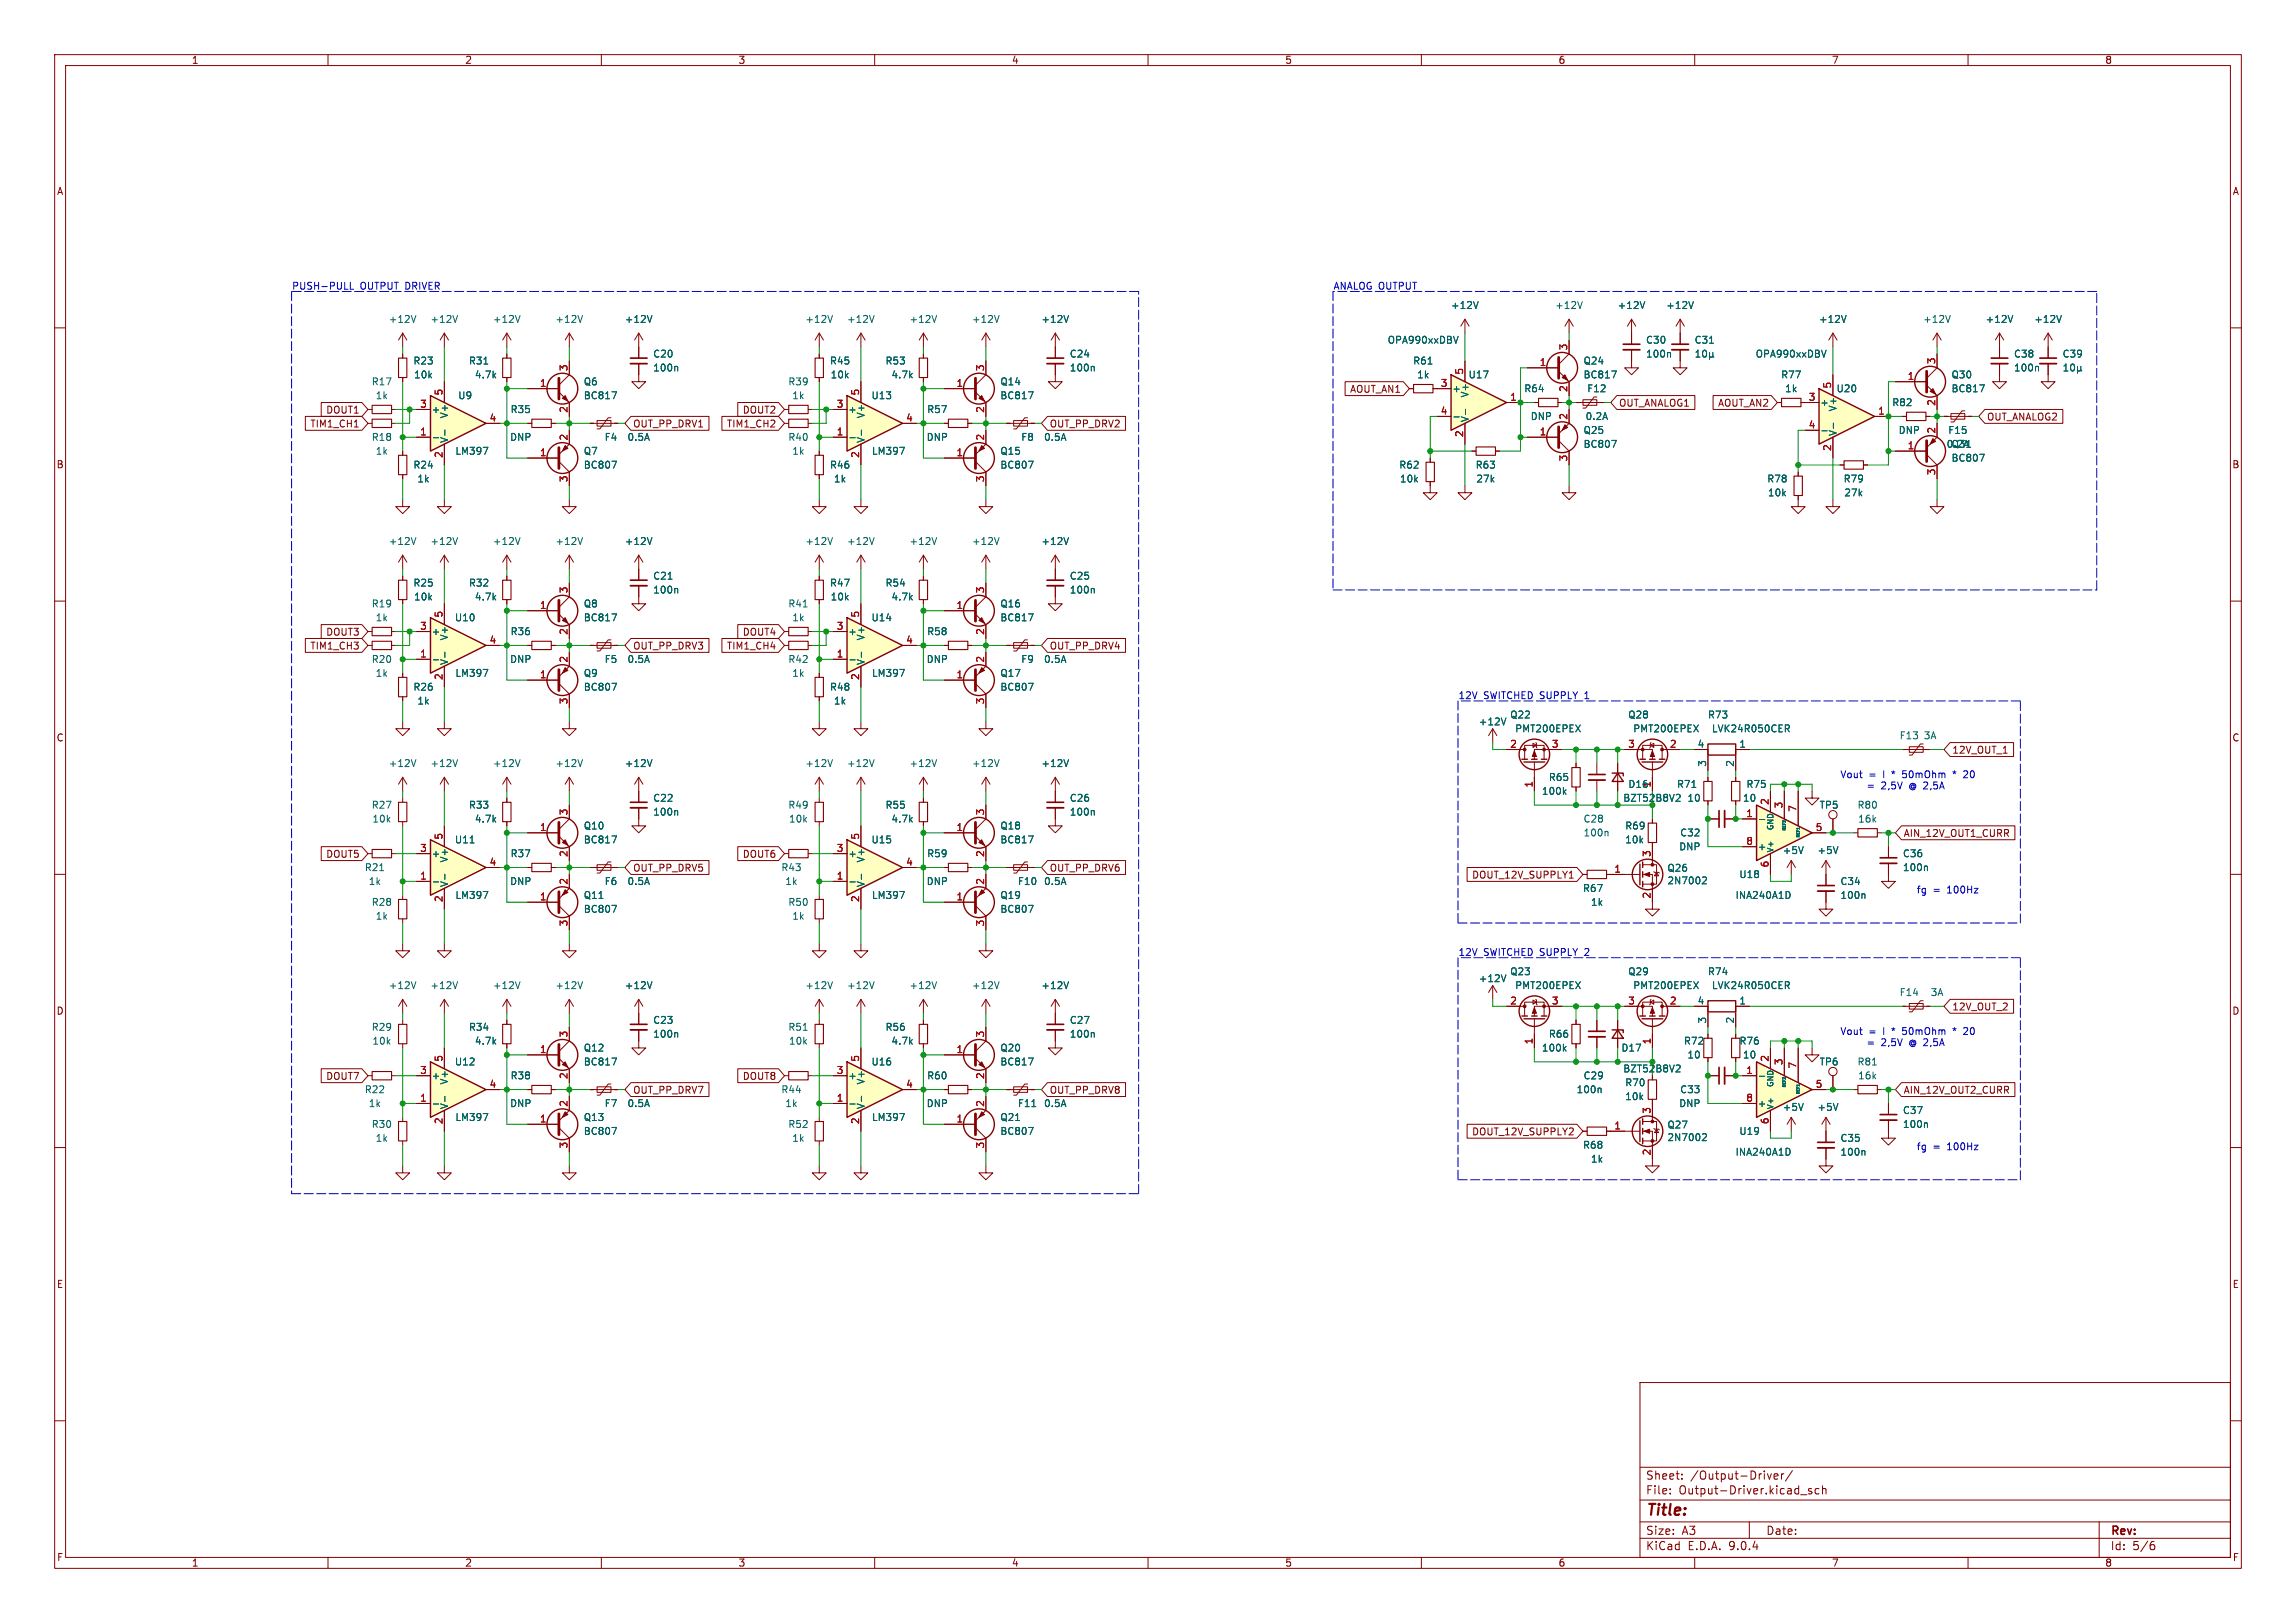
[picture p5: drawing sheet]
<svg xmlns="http://www.w3.org/2000/svg" width="420mm" height="297mm" viewBox="0 0 420 297" stroke-linecap="round" stroke-linejoin="round" font-family="sans-serif">
<defs><g id="words">
<text font-size="2.8" fill="#840000" x="301" y="277.9">Title:</text>
<g font-size="2.1" fill="#840000">
<text x="301" y="273.7">File:</text>
<text x="301" y="271">Sheet:</text>
<text x="307.1" y="273.7">Output-Driver.kicad_sch</text>
<text x="309.2" y="271">/Output-Driver/</text>
<text x="301" y="281.1">Size:</text>
<text x="307.6" y="281.1">A3</text>
<text x="323" y="281.1">Date:</text>
<text x="386" y="281.3">Rev:</text>
<text x="301" y="283.9">KiCad</text>
<text x="308.7" y="283.9">E.D.A.</text>
<text x="316.3" y="283.9">9.0.4</text>
<text x="386" y="283.9">Id:</text>
<text x="390.1" y="283.9">5/6</text>
</g>
<g font-size="1.8" fill="#840000">
<text x="35" y="11.9">1</text>
<text x="85" y="11.9">2</text>
<text x="135" y="11.9">3</text>
<text x="185" y="11.9">4</text>
<text x="235" y="11.9">5</text>
<text x="285" y="11.9">6</text>
<text x="335" y="11.9">7</text>
<text x="385" y="11.9">8</text>
<text x="10.3" y="35.9">A</text>
<text x="408.3" y="35.9">A</text>
<text x="59.6" y="75.9">DOUT1</text>
<text x="135.8" y="75.9">DOUT2</text>
<text x="246.9" y="72.1">AOUT_AN1</text>
<text x="296.1" y="74.6">OUT_ANALOG1</text>
<text x="314.2" y="74.6">AOUT_AN2</text>
<text x="363.4" y="77.2">OUT_ANALOG2</text>
<text x="56.7" y="78.4">TIM1_CH1</text>
<text x="115.7" y="78.4">OUT_PP_DRV1</text>
<text x="132.9" y="78.4">TIM1_CH2</text>
<text x="191.9" y="78.4">OUT_PP_DRV2</text>
<text x="10.3" y="85.9">B</text>
<text x="408.2" y="85.9">B</text>
<text x="56.7" y="119.1">TIM1_CH3</text>
<text x="59.6" y="116.5">DOUT3</text>
<text x="115.7" y="119.1">OUT_PP_DRV3</text>
<text x="132.9" y="119.1">TIM1_CH4</text>
<text x="135.8" y="116.5">DOUT4</text>
<text x="191.9" y="119.1">OUT_PP_DRV4</text>
<text x="10.3" y="135.9">C</text>
<text x="408.2" y="135.9">C</text>
<text x="357" y="138.1">12V_OUT_1</text>
<text x="348.1" y="153.4">AIN_12V_OUT1_CURR</text>
<text x="59.6" y="157.2">DOUT5</text>
<text x="115.7" y="159.7">OUT_PP_DRV5</text>
<text x="135.8" y="157.2">DOUT6</text>
<text x="191.9" y="159.7">OUT_PP_DRV6</text>
<text x="269.2" y="161">DOUT_12V_SUPPLY1</text>
<text x="10.3" y="185.9">D</text>
<text x="357" y="185.1">12V_OUT_2</text>
<text x="408.2" y="185.9">D</text>
<text x="59.6" y="197.8">DOUT7</text>
<text x="135.8" y="197.8">DOUT8</text>
<text x="115.7" y="200.3">OUT_PP_DRV7</text>
<text x="191.9" y="200.3">OUT_PP_DRV8</text>
<text x="348.1" y="200.3">AIN_12V_OUT2_CURR</text>
<text x="269.2" y="208">DOUT_12V_SUPPLY2</text>
<text x="10.3" y="235.9">E</text>
<text x="408.3" y="235.9">E</text>
<text x="10.3" y="285.9">F</text>
<text x="35" y="286.9">1</text>
<text x="85" y="286.9">2</text>
<text x="135" y="286.9">3</text>
<text x="185" y="286.9">4</text>
<text x="235" y="286.9">5</text>
<text x="285" y="286.9">6</text>
<text x="335" y="286.9">7</text>
<text x="385" y="286.9">8</text>
<text x="408.3" y="285.9">F</text>
</g>
<g font-size="1.8" fill="#0000c2">
<text x="53.3" y="53.1">PUSH-PULL</text>
<text x="65.9" y="53.1">OUTPUT DRIVER</text>
<text x="243.8" y="53.1">ANALOG OUTPUT</text>
<text x="266.7" y="128">12V</text>
<text x="271.4" y="128">SWITCHED SUPPLY</text>
<text x="290.2" y="128">1</text>
<text x="336.5" y="142.5">Vout</text>
<text x="341.8" y="142.5">=</text>
<text x="344.6" y="142.5">I</text>
<text x="346.4" y="142.5">*</text>
<text x="348.5" y="142.5">50mOhm</text>
<text x="357.9" y="142.5">*</text>
<text x="360.1" y="142.5">20</text>
<text x="344.1" y="144.5">2,5V</text>
<text x="349.4" y="144.5">@ 2,5A</text>
<text x="350.5" y="163.6">fg</text>
<text x="353.6" y="163.6">=</text>
<text x="356.3" y="163.6">100Hz</text>
<text x="266.7" y="175">12V</text>
<text x="271.4" y="175">SWITCHED SUPPLY</text>
<text x="290.2" y="175">2</text>
<text x="336.5" y="189.5">Vout</text>
<text x="341.8" y="189.5">=</text>
<text x="344.1" y="191.5">2,5V</text>
<text x="344.6" y="189.5">I</text>
<text x="346.4" y="189.5">*</text>
<text x="348.5" y="189.5">50mOhm</text>
<text x="349.4" y="191.5">@ 2,5A</text>
<text x="357.9" y="189.5">*</text>
<text x="360.1" y="189.5">20</text>
<text x="350.5" y="210.6">fg</text>
<text x="353.6" y="210.6">=</text>
<text x="356.3" y="210.6">100Hz</text>
</g>
<g font-size="1.8" fill="#006464">
<text x="71" y="59.3">+12V</text>
<text x="78.6" y="59.3">+12V</text>
<text x="90.1" y="59.3">+12V</text>
<text x="101.5" y="59.3">+12V</text>
<text x="114.2" y="59.3">+12V</text>
<text x="147.2" y="59.3">+12V</text>
<text x="154.8" y="59.3">+12V</text>
<text x="166.3" y="59.3">+12V</text>
<text x="177.7" y="59.3">+12V</text>
<text x="190.4" y="59.3">+12V</text>
<text x="265.3" y="56.7">+12V</text>
<text x="284.4" y="56.7">+12V</text>
<text x="295.8" y="56.7">+12V</text>
<text x="304.7" y="56.7">+12V</text>
<text x="332.6" y="59.3">+12V</text>
<text x="351.7" y="59.3">+12V</text>
<text x="363.1" y="59.3">+12V</text>
<text x="372" y="59.3">+12V</text>
<text x="119.4" y="65.6">C20</text>
<text x="195.6" y="65.6">C24</text>
<text x="253.7" y="63.1">OPA990xxDBV</text>
<text x="301" y="65.6">100n</text>
<text x="301" y="63.1">C30</text>
<text x="309.9" y="63.1">C31</text>
<text x="321.1" y="65.6">OPA990xxDBV</text>
<text x="368.3" y="65.6">C38</text>
<text x="377.2" y="65.6">C39</text>
<text x="67.9" y="70.7">R17</text>
<text x="75.5" y="66.9">R23</text>
<text x="75.6" y="69.4">10k</text>
<text x="85.7" y="66.9">R31</text>
<text x="86.8" y="69.4">4.7k</text>
<text x="106.7" y="70.7">Q6</text>
<text x="119.4" y="68.2">100n</text>
<text x="144.1" y="70.7">R39</text>
<text x="151.7" y="66.9">R45</text>
<text x="151.8" y="69.4">10k</text>
<text x="161.9" y="66.9">R53</text>
<text x="163" y="69.4">4.7k</text>
<text x="182.9" y="70.7">Q14</text>
<text x="195.6" y="68.2">100n</text>
<text x="258.4" y="66.9">R61</text>
<text x="259.1" y="69.4">1k</text>
<text x="265.6" y="72">+</text>
<text x="268.5" y="69.4">U17</text>
<text x="278.7" y="72">R64</text>
<text x="289.6" y="66.9">Q24</text>
<text x="289.6" y="69.4">BC817</text>
<text x="290.2" y="72">F12</text>
<text x="325.7" y="69.4">R77</text>
<text x="326.4" y="72">1k</text>
<text x="335.8" y="72">U20</text>
<text x="356.9" y="69.4">Q30</text>
<text x="356.9" y="72">BC817</text>
<text x="368.3" y="68.2">100n</text>
<text x="68.6" y="73.3">1k</text>
<text x="78.9" y="75.8">+</text>
<text x="82.1" y="76.7" transform="rotate(-90 82.1 76.7)">V+</text>
<text x="83.7" y="73.3">U9</text>
<text x="93.3" y="75.8">R35</text>
<text x="106.7" y="73.3">BC817</text>
<text x="144.8" y="73.3">1k</text>
<text x="155.1" y="75.8">+</text>
<text x="158.3" y="76.7" transform="rotate(-90 158.3 76.7)">V+</text>
<text x="159.3" y="73.3">U13</text>
<text x="169.5" y="75.8">R57</text>
<text x="182.9" y="73.3">BC817</text>
<text x="268.8" y="77.3" transform="rotate(-90 268.8 77.3)">V-</text>
<text x="268.8" y="72.8" transform="rotate(-90 268.8 72.8)">V+</text>
<text x="279.9" y="77.1">DNP</text>
<text x="289.9" y="77.1">0.2A</text>
<text x="332.9" y="74.5">+</text>
<text x="336.1" y="75.4" transform="rotate(-90 336.1 75.4)">V+</text>
<text x="346" y="74.5">R82</text>
<text x="67.9" y="80.9">R18</text>
<text x="68.6" y="83.4">1k</text>
<text x="82.1" y="81.2" transform="rotate(-90 82.1 81.2)">V-</text>
<text x="83.2" y="83.4">LM397</text>
<text x="93.2" y="80.9">DNP</text>
<text x="106.7" y="83.4">Q7</text>
<text x="110.5" y="80.9">F4</text>
<text x="114.7" y="80.9">0.5A</text>
<text x="144.1" y="80.9">R40</text>
<text x="144.8" y="83.4">1k</text>
<text x="158.3" y="81.2" transform="rotate(-90 158.3 81.2)">V-</text>
<text x="159.4" y="83.4">LM397</text>
<text x="169.4" y="80.9">DNP</text>
<text x="182.9" y="83.4">Q15</text>
<text x="186.7" y="80.9">F8</text>
<text x="190.9" y="80.9">0.5A</text>
<text x="289.6" y="79.6">Q25</text>
<text x="289.6" y="82.1">BC807</text>
<text x="336.1" y="79.9" transform="rotate(-90 336.1 79.9)">V-</text>
<text x="347.2" y="79.6">DNP</text>
<text x="356" y="82.1">0.2A</text>
<text x="356.3" y="79.6">F15</text>
<text x="356.9" y="82.1">Q31</text>
<text x="75.5" y="86">R24</text>
<text x="76.2" y="88.5">1k</text>
<text x="106.7" y="86">BC807</text>
<text x="151.7" y="86">R46</text>
<text x="152.4" y="88.5">1k</text>
<text x="182.9" y="86">BC807</text>
<text x="255.9" y="86">R62</text>
<text x="256" y="88.5">10k</text>
<text x="269.8" y="86">R63</text>
<text x="270" y="88.5">27k</text>
<text x="323.2" y="88.5">R78</text>
<text x="337.1" y="88.5">R79</text>
<text x="356.9" y="84.7">BC807</text>
<text x="323.3" y="91">10k</text>
<text x="337.3" y="91">27k</text>
<text x="71" y="99.9">+12V</text>
<text x="78.6" y="99.9">+12V</text>
<text x="90.1" y="99.9">+12V</text>
<text x="101.5" y="99.9">+12V</text>
<text x="114.2" y="99.9">+12V</text>
<text x="147.2" y="99.9">+12V</text>
<text x="154.8" y="99.9">+12V</text>
<text x="166.3" y="99.9">+12V</text>
<text x="177.7" y="99.9">+12V</text>
<text x="190.4" y="99.9">+12V</text>
<text x="75.5" y="107.5">R25</text>
<text x="85.7" y="107.5">R32</text>
<text x="119.4" y="106.3">C21</text>
<text x="151.7" y="107.5">R47</text>
<text x="161.9" y="107.5">R54</text>
<text x="195.6" y="106.3">C25</text>
<text x="67.9" y="111.4">R19</text>
<text x="68.6" y="113.9">1k</text>
<text x="75.6" y="110.1">10k</text>
<text x="83.1" y="113.9">U10</text>
<text x="86.8" y="110.1">4.7k</text>
<text x="106.7" y="113.9">BC817</text>
<text x="106.7" y="111.4">Q8</text>
<text x="119.4" y="108.8">100n</text>
<text x="144.1" y="111.4">R41</text>
<text x="144.8" y="113.9">1k</text>
<text x="151.8" y="110.1">10k</text>
<text x="159.3" y="113.9">U14</text>
<text x="163" y="110.1">4.7k</text>
<text x="182.9" y="111.4">Q16</text>
<text x="182.9" y="113.9">BC817</text>
<text x="195.6" y="108.8">100n</text>
<text x="78.9" y="116.4">+</text>
<text x="82.1" y="117.3" transform="rotate(-90 82.1 117.3)">V+</text>
<text x="93.3" y="116.4">R36</text>
<text x="155.1" y="116.4">+</text>
<text x="158.3" y="117.3" transform="rotate(-90 158.3 117.3)">V+</text>
<text x="169.5" y="116.4">R58</text>
<text x="67.9" y="121.5">R20</text>
<text x="68.6" y="124.1">1k</text>
<text x="82.1" y="121.8" transform="rotate(-90 82.1 121.8)">V-</text>
<text x="83.2" y="124.1">LM397</text>
<text x="93.2" y="121.5">DNP</text>
<text x="106.7" y="124.1">Q9</text>
<text x="110.5" y="121.5">F5</text>
<text x="114.7" y="121.5">0.5A</text>
<text x="144.1" y="121.5">R42</text>
<text x="144.8" y="124.1">1k</text>
<text x="158.3" y="121.8" transform="rotate(-90 158.3 121.8)">V-</text>
<text x="159.4" y="124.1">LM397</text>
<text x="169.4" y="121.5">DNP</text>
<text x="182.9" y="124.1">Q17</text>
<text x="186.7" y="121.5">F9</text>
<text x="190.9" y="121.5">0.5A</text>
<text x="75.5" y="126.6">R26</text>
<text x="76.2" y="129.1">1k</text>
<text x="106.7" y="126.6">BC807</text>
<text x="151.7" y="126.6">R48</text>
<text x="152.4" y="129.1">1k</text>
<text x="182.9" y="126.6">BC807</text>
<text x="276.2" y="131.7">Q22</text>
<text x="297.7" y="131.7">Q28</text>
<text x="312.3" y="131.7">R73</text>
<text x="270.4" y="132.9">+12V</text>
<text x="277.1" y="134.2">PMT200EPEX</text>
<text x="298.7" y="134.2">PMT200EPEX</text>
<text x="310.4" y="136.9">4</text>
<text x="313.1" y="134.2">LVK24R050CER</text>
<text x="318.1" y="136.9">1</text>
<text x="347.4" y="135.5">F13</text>
<text x="351.8" y="135.5">3A</text>
<text x="71" y="140.6">+12V</text>
<text x="78.6" y="140.6">+12V</text>
<text x="90.1" y="140.6">+12V</text>
<text x="101.5" y="140.6">+12V</text>
<text x="114.2" y="140.6">+12V</text>
<text x="147.2" y="140.6">+12V</text>
<text x="154.8" y="140.6">+12V</text>
<text x="166.3" y="140.6">+12V</text>
<text x="177.7" y="140.6">+12V</text>
<text x="190.4" y="140.6">+12V</text>
<text x="283.2" y="143.1">R65</text>
<text x="312.2" y="140.4" transform="rotate(-90 312.2 140.4)">3</text>
<text x="317.2" y="140.4" transform="rotate(-90 317.2 140.4)">2</text>
<text x="67.9" y="148.2">R27</text>
<text x="85.7" y="148.2">R33</text>
<text x="119.4" y="149.5">100n</text>
<text x="119.4" y="146.9">C22</text>
<text x="144.1" y="148.2">R49</text>
<text x="161.9" y="148.2">R55</text>
<text x="195.6" y="149.5">100n</text>
<text x="195.6" y="146.9">C26</text>
<text x="281.9" y="145.6">100k</text>
<text x="296.8" y="146.9">BZT52B8V2</text>
<text x="297.8" y="144.4">D16</text>
<text x="302" y="144.2" transform="rotate(-90 302 144.2)">1</text>
<text x="306.7" y="144.4">R71</text>
<text x="308.6" y="146.9">10</text>
<text x="318.7" y="146.9">10</text>
<text x="319.4" y="144.4">R75</text>
<text x="332.7" y="148.2">TP5</text>
<text x="339.7" y="148.2">R80</text>
<text x="68" y="150.7">10k</text>
<text x="83.1" y="154.5">U11</text>
<text x="86.8" y="150.7">4.7k</text>
<text x="106.7" y="152">Q10</text>
<text x="106.7" y="154.5">BC817</text>
<text x="144.2" y="150.7">10k</text>
<text x="159.3" y="154.5">U15</text>
<text x="163" y="150.7">4.7k</text>
<text x="182.9" y="152">Q18</text>
<text x="182.9" y="154.5">BC817</text>
<text x="289.6" y="153.3">100n</text>
<text x="289.6" y="150.7">C28</text>
<text x="297.2" y="154.5">10k</text>
<text x="297.2" y="152">R69</text>
<text x="307.1" y="155.8">DNP</text>
<text x="307.2" y="153.3">C32</text>
<text x="321.4" y="155.8">+</text>
<text x="339.8" y="150.7">16k</text>
<text x="66.6" y="159.6">R21</text>
<text x="78.9" y="157.1">+</text>
<text x="82.1" y="157.9" transform="rotate(-90 82.1 157.9)">V+</text>
<text x="93.3" y="157.1">R37</text>
<text x="142.8" y="159.6">R43</text>
<text x="155.1" y="157.1">+</text>
<text x="158.3" y="157.9" transform="rotate(-90 158.3 157.9)">V+</text>
<text x="169.5" y="157.1">R59</text>
<text x="304.9" y="159.7">Q26</text>
<text x="318.1" y="160.9">U18</text>
<text x="326" y="156.5">+5V</text>
<text x="332.4" y="156.5">+5V</text>
<text x="348" y="159.6">100n</text>
<text x="348" y="157.1">C36</text>
<text x="67.4" y="162.2">1k</text>
<text x="67.9" y="166">R28</text>
<text x="82.1" y="162.4" transform="rotate(-90 82.1 162.4)">V-</text>
<text x="83.2" y="164.7">LM397</text>
<text x="93.2" y="162.2">DNP</text>
<text x="106.7" y="164.7">Q11</text>
<text x="106.7" y="167.2">BC807</text>
<text x="110.5" y="162.2">F6</text>
<text x="114.7" y="162.2">0.5A</text>
<text x="143.6" y="162.2">1k</text>
<text x="144.1" y="166">R50</text>
<text x="158.3" y="162.4" transform="rotate(-90 158.3 162.4)">V-</text>
<text x="159.4" y="164.7">LM397</text>
<text x="169.4" y="162.2">DNP</text>
<text x="182.9" y="164.7">Q19</text>
<text x="182.9" y="167.2">BC807</text>
<text x="186.1" y="162.2">F10</text>
<text x="190.9" y="162.2">0.5A</text>
<text x="289.5" y="163.4">R67</text>
<text x="290.9" y="166">1k</text>
<text x="304.9" y="162">2N7002</text>
<text x="317.4" y="164.7">INA240A1D</text>
<text x="336.6" y="164.7">100n</text>
<text x="336.6" y="162.2">C34</text>
<text x="68.6" y="168.5">1k</text>
<text x="144.8" y="168.5">1k</text>
<text x="270.4" y="179.9">+12V</text>
<text x="276.2" y="178.7">Q23</text>
<text x="297.7" y="178.7">Q29</text>
<text x="312.3" y="178.7">R74</text>
<text x="71" y="181.2">+12V</text>
<text x="78.6" y="181.2">+12V</text>
<text x="90.1" y="181.2">+12V</text>
<text x="101.5" y="181.2">+12V</text>
<text x="114.2" y="181.2">+12V</text>
<text x="147.2" y="181.2">+12V</text>
<text x="154.8" y="181.2">+12V</text>
<text x="166.3" y="181.2">+12V</text>
<text x="177.7" y="181.2">+12V</text>
<text x="190.4" y="181.2">+12V</text>
<text x="277.1" y="181.2">PMT200EPEX</text>
<text x="298.7" y="181.2">PMT200EPEX</text>
<text x="310.4" y="183.9">4</text>
<text x="313.1" y="181.2">LVK24R050CER</text>
<text x="318.1" y="183.9">1</text>
<text x="347.4" y="182.5">F14</text>
<text x="353.1" y="182.5">3A</text>
<text x="67.9" y="188.8">R29</text>
<text x="68" y="191.4">10k</text>
<text x="85.7" y="188.8">R34</text>
<text x="86.8" y="191.4">4.7k</text>
<text x="119.4" y="190.1">100n</text>
<text x="119.4" y="187.6">C23</text>
<text x="144.1" y="188.8">R51</text>
<text x="144.2" y="191.4">10k</text>
<text x="161.9" y="188.8">R56</text>
<text x="163" y="191.4">4.7k</text>
<text x="195.6" y="190.1">100n</text>
<text x="195.6" y="187.6">C27</text>
<text x="283.2" y="190.1">R66</text>
<text x="307.9" y="191.4">R72</text>
<text x="312.2" y="187.4" transform="rotate(-90 312.2 187.4)">3</text>
<text x="317.2" y="187.4" transform="rotate(-90 317.2 187.4)">2</text>
<text x="318.1" y="191.4">R76</text>
<text x="78.9" y="197.7">+</text>
<text x="83.1" y="195.2">U12</text>
<text x="93.3" y="197.7">R38</text>
<text x="106.7" y="192.6">Q12</text>
<text x="106.7" y="195.2">BC817</text>
<text x="155.1" y="197.7">+</text>
<text x="159.3" y="195.2">U16</text>
<text x="169.5" y="197.7">R60</text>
<text x="182.9" y="192.6">Q20</text>
<text x="182.9" y="195.2">BC817</text>
<text x="281.9" y="192.6">100k</text>
<text x="289.6" y="197.7">C29</text>
<text x="296.5" y="192.6">D17</text>
<text x="296.8" y="196.4">BZT52B8V2</text>
<text x="308.6" y="193.9">10</text>
<text x="318.7" y="193.9">10</text>
<text x="332.7" y="195.2">TP6</text>
<text x="339.7" y="195.2">R81</text>
<text x="339.8" y="197.7">16k</text>
<text x="66.6" y="200.3">R22</text>
<text x="67.4" y="202.8">1k</text>
<text x="82.1" y="203.1" transform="rotate(-90 82.1 203.1)">V-</text>
<text x="82.1" y="198.6" transform="rotate(-90 82.1 198.6)">V+</text>
<text x="93.2" y="202.8">DNP</text>
<text x="110.5" y="202.8">F7</text>
<text x="114.7" y="202.8">0.5A</text>
<text x="142.8" y="200.3">R44</text>
<text x="143.6" y="202.8">1k</text>
<text x="158.3" y="203.1" transform="rotate(-90 158.3 203.1)">V-</text>
<text x="158.3" y="198.6" transform="rotate(-90 158.3 198.6)">V+</text>
<text x="169.4" y="202.8">DNP</text>
<text x="186.1" y="202.8">F11</text>
<text x="190.9" y="202.8">0.5A</text>
<text x="288.3" y="200.3">100n</text>
<text x="297.2" y="201.5">10k</text>
<text x="297.2" y="199">R70</text>
<text x="307.1" y="202.8">DNP</text>
<text x="307.2" y="200.3">C33</text>
<text x="321.4" y="202.8">+</text>
<text x="326" y="203.5">+5V</text>
<text x="332.4" y="203.5">+5V</text>
<text x="67.9" y="206.6">R30</text>
<text x="68.6" y="209.1">1k</text>
<text x="83.2" y="205.3">LM397</text>
<text x="106.7" y="205.3">Q13</text>
<text x="106.7" y="207.9">BC807</text>
<text x="144.1" y="206.6">R52</text>
<text x="144.8" y="209.1">1k</text>
<text x="159.4" y="205.3">LM397</text>
<text x="182.9" y="205.3">Q21</text>
<text x="182.9" y="207.9">BC807</text>
<text x="304.9" y="206.7">Q27</text>
<text x="304.9" y="209">2N7002</text>
<text x="318.1" y="207.9">U19</text>
<text x="336.6" y="209.1">C35</text>
<text x="348" y="206.6">100n</text>
<text x="348" y="204.1">C37</text>
<text x="289.5" y="210.4">R68</text>
<text x="290.9" y="213">1k</text>
<text x="317.4" y="211.7">INA240A1D</text>
<text x="336.6" y="211.7">100n</text>
</g>
<g font-size="1.8" fill="#a90000">
<text x="286.8" y="64.2" transform="rotate(-90 286.8 64.2)">3</text>
<text x="98.7" y="70.9">1</text>
<text x="103.9" y="68" transform="rotate(-90 103.9 68)">3</text>
<text x="174.9" y="70.9">1</text>
<text x="180.1" y="68" transform="rotate(-90 180.1 68)">3</text>
<text x="263.5" y="70.9">3</text>
<text x="267.7" y="68.7" transform="rotate(-90 267.7 68.7)">5</text>
<text x="281.6" y="67.1">1</text>
<text x="286.8" y="71.8" transform="rotate(-90 286.8 71.8)">2</text>
<text x="335" y="71.2" transform="rotate(-90 335 71.2)">5</text>
<text x="348.9" y="69.6">1</text>
<text x="354.1" y="66.7" transform="rotate(-90 354.1 66.7)">3</text>
<text x="76.8" y="74.7">3</text>
<text x="81" y="72.5" transform="rotate(-90 81 72.5)">5</text>
<text x="89.5" y="77.2">4</text>
<text x="103.9" y="75.6" transform="rotate(-90 103.9 75.6)">2</text>
<text x="153" y="74.7">3</text>
<text x="157.2" y="72.5" transform="rotate(-90 157.2 72.5)">5</text>
<text x="165.7" y="77.2">4</text>
<text x="180.1" y="75.6" transform="rotate(-90 180.1 75.6)">2</text>
<text x="263.5" y="75.9">4</text>
<text x="276.2" y="73.4">1</text>
<text x="286.8" y="76.9" transform="rotate(-90 286.8 76.9)">2</text>
<text x="330.8" y="73.4">3</text>
<text x="343.5" y="75.9">1</text>
<text x="354.1" y="74.4" transform="rotate(-90 354.1 74.4)">2</text>
<text x="76.8" y="79.8">1</text>
<text x="81" y="83.9" transform="rotate(-90 81 83.9)">2</text>
<text x="98.7" y="83.6">1</text>
<text x="103.9" y="80.7" transform="rotate(-90 103.9 80.7)">2</text>
<text x="153" y="79.8">1</text>
<text x="157.2" y="83.9" transform="rotate(-90 157.2 83.9)">2</text>
<text x="174.9" y="83.6">1</text>
<text x="180.1" y="80.7" transform="rotate(-90 180.1 80.7)">2</text>
<text x="267.7" y="80.1" transform="rotate(-90 267.7 80.1)">2</text>
<text x="281.6" y="79.8">1</text>
<text x="330.8" y="78.5">4</text>
<text x="335" y="82.6" transform="rotate(-90 335 82.6)">2</text>
<text x="348.9" y="82.3">1</text>
<text x="354.1" y="79.4" transform="rotate(-90 354.1 79.4)">2</text>
<text x="103.9" y="88.3" transform="rotate(-90 103.9 88.3)">3</text>
<text x="180.1" y="88.3" transform="rotate(-90 180.1 88.3)">3</text>
<text x="286.8" y="84.5" transform="rotate(-90 286.8 84.5)">3</text>
<text x="354.1" y="87.1" transform="rotate(-90 354.1 87.1)">3</text>
<text x="81" y="113.1" transform="rotate(-90 81 113.1)">5</text>
<text x="98.7" y="111.5">1</text>
<text x="103.9" y="108.7" transform="rotate(-90 103.9 108.7)">3</text>
<text x="157.2" y="113.1" transform="rotate(-90 157.2 113.1)">5</text>
<text x="174.9" y="111.5">1</text>
<text x="180.1" y="108.7" transform="rotate(-90 180.1 108.7)">3</text>
<text x="76.8" y="115.3">3</text>
<text x="89.5" y="117.9">4</text>
<text x="103.9" y="116.3" transform="rotate(-90 103.9 116.3)">2</text>
<text x="153" y="115.3">3</text>
<text x="165.7" y="117.9">4</text>
<text x="180.1" y="116.3" transform="rotate(-90 180.1 116.3)">2</text>
<text x="76.8" y="120.4">1</text>
<text x="81" y="124.5" transform="rotate(-90 81 124.5)">2</text>
<text x="98.7" y="124.2">1</text>
<text x="103.9" y="121.4" transform="rotate(-90 103.9 121.4)">2</text>
<text x="153" y="120.4">1</text>
<text x="157.2" y="124.5" transform="rotate(-90 157.2 124.5)">2</text>
<text x="174.9" y="124.2">1</text>
<text x="180.1" y="121.4" transform="rotate(-90 180.1 121.4)">2</text>
<text x="103.9" y="129" transform="rotate(-90 103.9 129)">3</text>
<text x="180.1" y="129" transform="rotate(-90 180.1 129)">3</text>
<text x="276.2" y="136.9">2</text>
<text x="283.8" y="136.9">3</text>
<text x="297.7" y="136.9">3</text>
<text x="305.4" y="136.9">2</text>
<text x="103.9" y="149.3" transform="rotate(-90 103.9 149.3)">3</text>
<text x="180.1" y="149.3" transform="rotate(-90 180.1 149.3)">3</text>
<text x="280.4" y="144.2" transform="rotate(-90 280.4 144.2)">1</text>
<text x="319.3" y="149.6">1</text>
<text x="323.6" y="147.4" transform="rotate(-90 323.6 147.4)">2</text>
<text x="326.1" y="148" transform="rotate(-90 326.1 148)">3</text>
<text x="328.7" y="148.7" transform="rotate(-90 328.7 148.7)">7</text>
<text x="76.8" y="156">3</text>
<text x="81" y="153.7" transform="rotate(-90 81 153.7)">5</text>
<text x="98.7" y="152.1">1</text>
<text x="153" y="156">3</text>
<text x="157.2" y="153.7" transform="rotate(-90 157.2 153.7)">5</text>
<text x="174.9" y="152.1">1</text>
<text x="319.3" y="154.7">8</text>
<text x="332" y="152.1">5</text>
<text x="76.8" y="161">1</text>
<text x="89.5" y="158.5">4</text>
<text x="103.9" y="162" transform="rotate(-90 103.9 162)">2</text>
<text x="103.9" y="156.9" transform="rotate(-90 103.9 156.9)">2</text>
<text x="153" y="161">1</text>
<text x="165.7" y="158.5">4</text>
<text x="180.1" y="162" transform="rotate(-90 180.1 162)">2</text>
<text x="180.1" y="156.9" transform="rotate(-90 180.1 156.9)">2</text>
<text x="295.2" y="159.8">1</text>
<text x="302" y="156.9" transform="rotate(-90 302 156.9)">3</text>
<text x="323.6" y="158.8" transform="rotate(-90 323.6 158.8)">6</text>
<text x="81" y="165.2" transform="rotate(-90 81 165.2)">2</text>
<text x="98.7" y="164.8">1</text>
<text x="157.2" y="165.2" transform="rotate(-90 157.2 165.2)">2</text>
<text x="174.9" y="164.8">1</text>
<text x="302" y="164.5" transform="rotate(-90 302 164.5)">2</text>
<text x="103.9" y="169.6" transform="rotate(-90 103.9 169.6)">3</text>
<text x="180.1" y="169.6" transform="rotate(-90 180.1 169.6)">3</text>
<text x="276.2" y="183.9">2</text>
<text x="283.8" y="183.9">3</text>
<text x="297.7" y="183.9">3</text>
<text x="305.4" y="183.9">2</text>
<text x="103.9" y="189.9" transform="rotate(-90 103.9 189.9)">3</text>
<text x="180.1" y="189.9" transform="rotate(-90 180.1 189.9)">3</text>
<text x="280.4" y="191.2" transform="rotate(-90 280.4 191.2)">1</text>
<text x="302" y="191.2" transform="rotate(-90 302 191.2)">1</text>
<text x="76.8" y="196.6">3</text>
<text x="81" y="194.4" transform="rotate(-90 81 194.4)">5</text>
<text x="98.7" y="192.8">1</text>
<text x="103.9" y="197.6" transform="rotate(-90 103.9 197.6)">2</text>
<text x="153" y="196.6">3</text>
<text x="157.2" y="194.4" transform="rotate(-90 157.2 194.4)">5</text>
<text x="174.9" y="192.8">1</text>
<text x="180.1" y="197.6" transform="rotate(-90 180.1 197.6)">2</text>
<text x="319.3" y="196.6">1</text>
<text x="323.6" y="194.4" transform="rotate(-90 323.6 194.4)">2</text>
<text x="326.1" y="195" transform="rotate(-90 326.1 195)">3</text>
<text x="328.7" y="195.7" transform="rotate(-90 328.7 195.7)">7</text>
<text x="76.8" y="201.7">1</text>
<text x="89.5" y="199.1">4</text>
<text x="103.9" y="202.6" transform="rotate(-90 103.9 202.6)">2</text>
<text x="153" y="201.7">1</text>
<text x="165.7" y="199.1">4</text>
<text x="180.1" y="202.6" transform="rotate(-90 180.1 202.6)">2</text>
<text x="302" y="203.9" transform="rotate(-90 302 203.9)">3</text>
<text x="319.3" y="201.7">8</text>
<text x="332" y="199.1">5</text>
<text x="81" y="205.8" transform="rotate(-90 81 205.8)">2</text>
<text x="98.7" y="205.5">1</text>
<text x="157.2" y="205.8" transform="rotate(-90 157.2 205.8)">2</text>
<text x="174.9" y="205.5">1</text>
<text x="295.2" y="206.8">1</text>
<text x="323.6" y="205.8" transform="rotate(-90 323.6 205.8)">6</text>
<text x="103.9" y="210.3" transform="rotate(-90 103.9 210.3)">3</text>
<text x="180.1" y="210.3" transform="rotate(-90 180.1 210.3)">3</text>
<text x="302" y="211.5" transform="rotate(-90 302 211.5)">2</text>
</g>
<g font-size="1.4" fill="#006464">
<text x="324.6" y="152.1" transform="rotate(-90 324.6 152.1)">GND</text>
<text x="324.6" y="156.1" transform="rotate(-90 324.6 156.1)">V+</text>
<text x="324.6" y="203.1" transform="rotate(-90 324.6 203.1)">V+</text>
<text x="324.6" y="199.1" transform="rotate(-90 324.6 199.1)">GND</text>
</g>
<g font-size=".7" fill="#006464">
<text x="326.9" y="152.2" transform="rotate(-90 326.9 152.2)">REF2</text>
<text x="329.4" y="153.5" transform="rotate(-90 329.4 153.5)">REF1</text>
<text x="326.9" y="199.2" transform="rotate(-90 326.9 199.2)">REF2</text>
<text x="329.4" y="200.5" transform="rotate(-90 329.4 200.5)">REF1</text>
</g>
</g></defs>
<g fill="none" stroke="#840000" stroke-width=".18">
<path d="M10 10h400v277h-400zM12 12h396v273h-396zM60 10v2M110 10v2M160 10v2M210 10v2M260 10v2M310 10v2M360 10v2M10 60h2M408 60h2M10 110h2"/>
<path d="M73.7 101.6v2.5M73.7 105.4v.8M73.7 109.7v.8M73.7 101.6l-.8 1.3M73.7 101.6l.7 1.3M81.3 101.6l-.8 1.3M81.3 101.6l.7 1.3M81.3 101.6v2.5M172.7 118.1h.8M177 118.1h.8M408 110h2M73.7 132.1v1.3h1.2l-1.2 1.2-1.3-1.2h1.3"/>
<path d="M73.7 123.2v.8M73.7 127.5v.8M81.3 132.1v1.3h1.2l-1.2 1.2-1.3-1.2h1.3M10 160h2M408 160h2M67.3 196.9h.8M71.6 196.9h.8M73.7 186.7v.8M73.7 191v.8M92.7 186.7v.8M92.7 191v.8M96.5 199.4h.8"/>
<path d="M100.8 199.4h.8M295.9 186.7v5.1M10 210h2M73.7 213.4v1.2h1.2l-1.2 1.3-1.3-1.3h1.3M73.7 204.5v.7M73.7 208.8v.8M96.5 205.7h5.7M102.2 206.4l1.9 1.9v2.5M104.1 200.7v2.5l-1.9 1.9M408 210h2M300 253h108v32h-108zM10 260h2"/>
<path d="M300 278.5h108M300 274.5h108M300 268.5h108M305.5 273.2v.2M305.5 272.5v.1M307.7 270.5v.2M307.7 269.8v.1M320 278.5v3M324 269.7l-.3 1M324.5 270.2l.7-.2v-.2l-.5-.1-.2 .2 .1 .7h.6M325.9 269.7v1M326.3 269.7l-.3 .1-.1 .2"/>
<path d="M327.9 269.1l-1.3 1.9M329.4 273.5h1.1M331.4 272.5l-.4-.1-.2 .2 .1 .2 .5 .2v.3h-.6M332.7 272.5l-.4-.1-.3 .3v.4l.2 .2h.5M333.4 272.5l.2-.1 .3 .1 .1 .9M333.4 271.9v1.5M384 278.5v6.5M408 260h2M60 285v2M110 285v2M160 285v2M210 285v2"/>
<path d="M260 285v2M300 281.5h108M310 285v2M360 285v2M393.6 282.7h.4l.2 .2-.1 .5-.5 .2M394 282.1l-.4 .1"/>
</g>
<path d="M72.9 106.2h1.5v3.5h-1.5zM173.5 117.3h3.5v1.6h-3.5zM72.9 124h1.5v3.5h-1.5zM68.1 196.1h3.5v1.5h-3.5zM72.9 187.5h1.5v3.5h-1.5zM91.9 187.5h1.6v3.5h-1.6zM97.3 198.6h3.5v1.6h-3.5zM72.9 205.2h1.5v3.6h-1.5z" fill="none" stroke="#840000" stroke-width=".2"/>
<g fill="none" stroke="#840000" stroke-width=".25">
<path d="M294.9 188.5h2v.5M295.9 188.5l1 1.5h-2z"/>
<circle cx="102.9" cy="205.7" r="2.82"/>
</g>
<path d="M76.1 98.4l-.4 1.2M83.7 98.4l-.4 1.2M306.8 194.9l.4 .1 .1 .3-.7 .9h.7M111.9 206.3h.9l-.6 1.3" fill="none" stroke="#006464" stroke-width=".18"/>
<path d="M102.2 203.8v3.8" fill="none" stroke="#840000" stroke-width=".51"/>
<path d="M103.4 203.5l.5 .5-1 .5z" fill="#840000" stroke="#840000" stroke-width=".18"/>
<path d="M78.7 194.3l10.2 5.1-10.2 5.1z" fill="#ffffc2"/>
<path d="M78.7 194.3l10.2 5.1-10.2 5.1z" fill="none" stroke="#840000" stroke-width=".25"/>
<path d="M268 58.4l-.8 1.3M268 58.4l.7 1.3M268 58.4v2.6M92.7 105.4v.8M92.7 109.7v.8M76.2 196.9h2.5M81.3 191.8v3.8M88.9 199.4h2.5M76.2 201.9h2.5M81.3 203.2v3.8" fill="none" stroke="#840000" stroke-width=".18"/>
<path d="M270.4 55.2l-.4 1.3M79.3 202h.9M81.4 200.6v1M88.4 203.8h.8l-.5 1.2" fill="none" stroke="#006464" stroke-width=".18"/>
<path d="M91.9 106.2h1.6v3.5h-1.6z" fill="none" stroke="#840000" stroke-width=".2"/>
<path d="M78.7 113l10.2 5.1-10.2 5.1z" fill="#ffffc2"/>
<path d="M78.7 113l10.2 5.1-10.2 5.1z" fill="none" stroke="#840000" stroke-width=".25"/>
<g fill="none" stroke="#840000" stroke-width=".18">
<path d="M287 58.4l-.7 1.3M287 58.4l.8 1.3M287 58.4v2.6M280.7 73.7h.7M285 73.7h.7M288.3 73.7h5.1M289.6 73.2h2.5v1h-2.5zM292.1 72.6h-.5l-1.5 2.1h-.5M268 88.9v1.3h1.2l-1.2 1.2-1.3-1.2h1.3M269.2 82.6h.8M273.6 82.6h.7M67.3 115.6h.8"/>
<path d="M67.3 118.1h.8M71.6 115.6h.8M71.6 118.1h.8M76.2 115.6h2.5M81.3 110.5v3.8M88.9 118.1h2.5M76.2 120.7h2.5M81.3 121.9v3.8"/>
</g>
<path d="M289.4 55.2l-.4 1.3M81.4 119.3v1M79.3 120.7h.9M88.4 122.5h.8l-.5 1.3" fill="none" stroke="#006464" stroke-width=".18"/>
<path d="M281.4 72.9h3.6v1.5h-3.6zM270 81.8h3.6v1.5h-3.6zM68.1 114.8h3.5v1.5h-3.5zM68.1 117.3h3.5v1.6h-3.5z" fill="none" stroke="#840000" stroke-width=".2"/>
<path d="M154.9 72.4l10.2 5.1-10.2 5.1z" fill="#ffffc2"/>
<g fill="none" stroke="#840000" stroke-width=".25">
<path d="M154.9 72.4l10.2 5.1-10.2 5.1zM278.4 185.9h1M278.8 186.4h3.8M280.2 185.9h1M281.9 185.9h1.1M300 205.1v3.8M300.5 204.7v1M300.5 206.5v1M300.5 208.3v1"/>
<circle cx="285.7" cy="67.3" r="2.82"/>
<circle cx="285.7" cy="80" r="2.82"/>
<circle cx="280.7" cy="185" r="2.79"/>
<circle cx="301.4" cy="207" r="2.79"/>
</g>
<g fill="none" stroke="#840000" stroke-width=".18">
<path d="M143.5 77.5h.8M147.8 77.5h.8M152.4 74.9h2.5M157.5 69.9v3.8M165.1 77.5h2.5M279.4 67.3h5.7M285.1 67.9l1.9 2v2.5M287 74.9v2.6l-1.9 1.9M287 62.2v2.6l-1.9 1.9M149.9 91.4v1.3h1.2l-1.2 1.3-1.3-1.3h1.3M149.9 82.6v.7M149.9 86.9v.7"/>
<path d="M152.4 80h2.5M157.5 91.4v1.3h1.2l-1.2 1.3-1.3-1.3h1.3M157.5 81.3v3.8M261.6 88.1v2.1h1.3l-1.3 1.2-1.3-1.2h1.3M261.6 83.8v.8M279.4 80h5.7M285.1 80.6l1.9 2v2.5M287 88.9v1.3h1.3l-1.3 1.2-1.3-1.2h1.3M273 180.3l-.7 1.3M273 180.3l.8 1.3M273 180.3v2.6M275.6 184.2h3.3"/>
<path d="M278.9 185.9v-2.5h3.5v2.5M280.4 183l.7 .4-.7 .4zM280.7 186.4v5.4M280.9 182.9l.2 .1v.8l.1 .1M285.7 184.2h-5v1.7M288.3 186.7v.8M288.3 191v.8M292.1 186.7v2M292.1 189.7v2.1M302.3 196.9v.7M289.6 207h.7M293.9 207h6.1"/>
<path d="M300.5 205.2h2.5v3.6h-2.5M300.5 207h1.8v6.4h1.2l-1.2 1.2-1.3-1.2h1.3M302.3 201.2v4M302.5 206.5l.1 .1h.8l.1 .2M303 206.6l.4 .7h-.8z"/>
</g>
<path d="M157.6 78.7v1M294.8 67.9h.9l-.6 1.3M155.5 80.1h.9M164.6 81.9h.8l-.5 1.2M294.8 80.6h.9l-.6 1.3M275.5 178.4l-.5 1.2M288.2 179.6l.9 1.3M289.1 179.6l-.9 1.3M286.1 191.9l.4 .4M286.5 191.5l-.5 .5M292.7 199.1l.2 .2v.7M311.6 207.5h.4l.1 .3-.7 .9h.7" fill="none" stroke="#006464" stroke-width=".18"/>
<path d="M285.1 65.4v3.8M285.1 78.1v3.8" fill="none" stroke="#840000" stroke-width=".51"/>
<g fill="#840000" stroke="#840000" stroke-width=".18">
<path d="M285.7 69.1l.6-.5 .5 1z"/>
<path d="M286.3 77.7l.5 .5-1.1 .5z"/>
<path d="M280.7 184.4l.4 1h-.8z"/>
<path d="M300.7 207l1.1-.4v.8z"/>
<circle cx="278.9" cy="184.1" r=".25"/>
<circle cx="282.4" cy="184.1" r=".25"/>
<circle cx="302.3" cy="205.2" r=".25"/>
<circle cx="302.3" cy="208.8" r=".25"/>
</g>
<path d="M290.6 188.7h3" fill="none" stroke="#840000" stroke-width=".3"/>
<path d="M290.6 189.7h3" fill="none" stroke="#840000" stroke-width=".33"/>
<path d="M144.3 76.7h3.5v1.5h-3.5zM149.1 83.3h1.5v3.6h-1.5zM260.9 84.6h1.5v3.5h-1.5zM287.5 187.5h1.6v3.5h-1.6zM301.5 197.6h1.5v3.6h-1.5zM290.3 206.2h3.6v1.6h-3.6z" fill="none" stroke="#840000" stroke-width=".2"/>
<path d="M265.4 68.6l10.2 5.1-10.2 5z" fill="#ffffc2"/>
<g fill="none" stroke="#840000" stroke-width=".25">
<path d="M265.4 68.6l10.2 5.1-10.2 5z"/>
<circle cx="353.1" cy="69.8" r="2.82"/>
<circle cx="353.1" cy="82.5" r="2.82"/>
<circle cx="179.1" cy="111.8" r="2.82"/>
</g>
<g fill="none" stroke="#840000" stroke-width=".18">
<path d="M67.3 74.9h.8M71.6 74.9h.8M73.7 61v2.5M73.7 64.8v.7M73.7 69.1v.8M73.7 61l-.8 1.2M73.7 61l.7 1.2M81.3 61l-.8 1.2M81.3 61l.7 1.2M81.3 61v2.5M96.5 77.5h.8M100.8 77.5h.8"/>
<path d="M143.5 74.9h.8M147.8 74.9h.8M149.9 61l-.8 1.2M149.9 61l.7 1.2M149.9 61v2.5M149.9 64.8v.7M149.9 69.1v.8M157.5 61l-.8 1.2M157.5 61l.7 1.2M157.5 61v2.5M168.9 61l-.8 1.2M168.9 61l.8 1.2"/>
<path d="M168.9 61v2.5M168.9 64.8v.7M168.9 69.1v.8M257.8 71.1h.8M262.1 71.1h3.3M262.9 76.2h2.5M268 66v3.9M268 77.5v3.8M275.6 73.7h2.5M335.3 61v2.5M335.3 61l-.8 1.2M335.3 61l.7 1.2"/>
<path d="M346.7 69.9h5.7M348 76.2h.7M352.3 76.2h.8M352.4 70.5l1.9 1.9v2.5M354.3 77.5v2.5l-1.9 1.9M354.3 61v2.5M354.3 64.8v2.5l-1.9 1.9M354.3 61l-.7 1.2M354.3 61l.8 1.2M355.6 76.2h5.1M356.9 75.7h2.5v1h-2.5zM359.4 75.2h-.5l-1.5 2h-.5"/>
<path d="M365.8 66.5v3.4h1.2l-1.2 1.2-1.3-1.2h1.3M365.8 61v4.5M365.8 61l-.8 1.2M365.8 61l.7 1.2M374.6 66.5v3.4h1.3l-1.3 1.2-1.2-1.2h1.2M374.6 61v4.5M374.6 61l-.7 1.2M374.6 61l.8 1.2M335.3 91.4v1.3h1.2l-1.2 1.3-1.3-1.3h1.3M336.5 85.1h.8M340.9 85.1h.7M346.7 82.6h5.7"/>
<path d="M352.4 83.2l1.9 1.9v2.5M354.3 91.4v1.3h1.3l-1.3 1.3-1.2-1.3h1.2M168.9 101.6v2.5M168.9 105.4v.8M168.9 109.7v.8M168.9 101.6l-.8 1.3M168.9 101.6l.8 1.3M172.7 111.8h5.7M178.4 112.4l1.9 1.9v2.5M180.3 106.7v2.5l-1.9 1.9M149.9 132.1v1.3h1.2l-1.2 1.2-1.3-1.2h1.3M149.9 123.2v.8"/>
<path d="M149.9 127.5v.8M348 137.2h5.1M349.2 136.7h2.6v1h-2.6zM351.8 136.1h-.5l-1.5 2.1h-.6M331.5 144.8v1.3h1.2l-1.2 1.2-1.3-1.2h1.3M335.3 149.9v2.5M339.1 152.4h.8M343.4 152.4h.8M345.4 158v3.3h1.3l-1.3 1.3-1.2-1.3h1.2M345.4 154.9v2.1"/>
<circle cx="335.3" cy="149.1" r=".76"/>
</g>
<g fill="none" stroke="#006464" stroke-width=".18">
<path d="M76.1 57.7l-.4 1.3M83.7 57.7l-.4 1.3M152.3 57.7l-.4 1.3M159.9 57.7l-.4 1.3M171.3 57.7l-.4 1.3M337.7 57.7l-.4 1.3M356.7 57.7l-.4 1.3M368.2 57.7l-.4 1.3M377.1 57.7l-.5 1.3M261.2 66.6h.8M266 76.3h.9M266.7 61.5l-.4 1.3"/>
<path d="M268.1 74.9v1M362.1 70.4h.9l-.6 1.3M372.7 67l.2 .2v.7M377.5 67.9h.8M377.5 67l.4-.4v1.3M378.9 66.7l.2-.1a.68 .68 0 0 1 .4 .7 .68 .68 0 0 1-.4 .6 .84 .84 0 0 1-.2-1.2zM380 67.7l.2 .2h.2l.2-.2M380 67v1.3M380.6 67.7l.2 .2M380.6 67v.7M171.3 98.4l-.4 1.2M362.1 83.1h.9l-.6 1.3"/>
<path d="M188.1 112.3h.9l-.6 1.3M352.4 158.5l.2 .2v.6"/>
</g>
<path d="M68.1 74.2h3.5v1.5h-3.5zM72.9 65.5h1.5v3.6h-1.5zM97.3 76.7h3.5v1.5h-3.5zM144.3 74.2h3.5v1.5h-3.5zM149.1 65.5h1.5v3.6h-1.5zM168.1 65.5h1.6v3.6h-1.6zM258.6 70.4h3.5v1.5h-3.5zM348.7 75.4h3.6v1.6h-3.6zM337.3 84.3h3.6v1.6h-3.6zM168.1 106.2h1.6v3.5h-1.6zM149.1 124h1.5v3.5h-1.5zM339.9 151.6h3.5v1.6h-3.5z" fill="none" stroke="#840000" stroke-width=".2"/>
<path d="M352.4 67.9v3.9M352.4 80.6v3.9M178.4 109.9v3.8" fill="none" stroke="#840000" stroke-width=".51"/>
<g fill="#840000" stroke="#840000" stroke-width=".18">
<path d="M353.6 80.3l.5 .5-1 .5z"/>
<path d="M353.1 71.6l.5-.5 .5 1z"/>
<path d="M179.1 113.5l.5-.5 .5 1z"/>
</g>
<path d="M364.2 65.5h3.1M373.1 65.5h3.1M343.9 157h3.1" fill="none" stroke="#840000" stroke-width=".3"/>
<path d="M364.2 66.5h3.1M373.1 66.5h3.1M343.9 158h3.1" fill="none" stroke="#840000" stroke-width=".33"/>
<path d="M154.9 113l10.2 5.1-10.2 5.1z" fill="#ffffc2"/>
<g fill="none" stroke="#840000" stroke-width=".25">
<path d="M154.9 113l10.2 5.1-10.2 5.1z"/>
<circle cx="179.1" cy="124.5" r="2.82"/>
</g>
<g fill="none" stroke="#840000" stroke-width=".18">
<path d="M298.4 66v1.3h1.3l-1.3 1.3-1.2-1.3h1.2M307.3 64v3.3h1.3l-1.3 1.3-1.2-1.3h1.2M307.3 61v2M152.4 115.6h2.5M157.5 110.5v3.8M165.1 118.1h2.5M180.3 119.4v2.5l-1.9 1.9M152.4 120.7h2.5M157.5 132.1v1.3h1.2l-1.2 1.2-1.3-1.2h1.3M157.5 121.9v3.8M172.7 124.5h5.7M178.4 125.1l1.9 1.9v2.5"/>
<path d="M180.3 132.1v1.3h1.3l-1.3 1.2-1.2-1.2h1.2M327.7 157.5l-.8 1.3M327.7 157.5l.7 1.3M327.7 157.5v2.5M334 157.5v4.6M334 157.5l-.8 1.3M334 157.5l.8 1.3M334 163.1v3.3h1.3l-1.3 1.2-1.3-1.2h1.3"/>
</g>
<g fill="none" stroke="#006464" stroke-width=".18">
<path d="M310.2 65.3h.8M310.2 64.4l.4-.3v1.2M311.6 64.2l.1-.1a.68 .68 0 0 1 .5 .6 .68 .68 0 0 1-.5 .6l-.3-.4zM312.7 65.2l.2 .1h.2l.2-.1M312.7 64.5v1.3M312.7 62.8h.7M313.3 65.2l.2 .1M313.3 64.5v.7M157.6 119.3v1M155.5 120.7h.9M164.6 122.5h.8l-.5 1.3M188.1 125h.9l-.6 1.3"/>
<path d="M329.9 154.9l-.5 1.3M336.2 154.9l-.4 1.3M341 163.6l.1 .1v.7"/>
</g>
<path d="M305.8 63h3.1M332.5 162.1h3" fill="none" stroke="#840000" stroke-width=".3"/>
<path d="M305.8 64h3.1M332.5 163.1h3" fill="none" stroke="#840000" stroke-width=".33"/>
<path d="M178.4 122.6v3.8" fill="none" stroke="#840000" stroke-width=".51"/>
<path d="M179.6 122.2l.5 .5-1 .5z" fill="#840000" stroke="#840000" stroke-width=".18"/>
<path d="M332.7 71.1l10.2 5.1-10.2 5.1z" fill="#ffffc2"/>
<g fill="none" stroke="#840000" stroke-width=".25">
<path d="M332.7 71.1l10.2 5.1-10.2 5.1zM278.4 138.9h1M278.8 139.4h3.8M280.2 138.9h1M281.9 138.9h1.1M300 138.9h1M300.4 139.4h3.8M301.8 138.9h1M303.5 138.9h1M312.4 136.1h5.1v2.1h-5.1zM294.9 141.5h2v.5M295.9 141.5l1 1.5h-2z"/>
<path d="M300 158.1v3.8M300.5 157.7v1.1M300.5 159.5v1M300.5 161.3v1"/>
<circle cx="280.7" cy="138" r="2.79"/>
<circle cx="302.3" cy="138" r="2.79"/>
<circle cx="301.4" cy="160" r="2.79"/>
</g>
<g fill="none" stroke="#840000" stroke-width=".18">
<path d="M298.4 58.4l-.7 1.3M298.4 58.4l.8 1.3M298.4 58.4v4.6M307.3 58.4l-.7 1.3M307.3 58.4l.8 1.3M307.3 58.4v2.6M298.4 64v2M325.1 73.7h.8M329.4 73.7h3.3M330.2 78.7h2.5M335.3 68.6v3.8M342.9 76.2h2.5"/>
<path d="M328.9 90.7v2h1.3l-1.3 1.3-1.2-1.3h1.2M328.9 86.4v.7M335.3 80v3.8M92.7 101.6l-.8 1.3M92.7 101.6l.8 1.3M92.7 101.6v2.5M96.5 118.1h.8M100.8 118.1h.8M104.1 101.6l-.7 1.3M104.1 101.6l.8 1.3M104.1 101.6v2.5M116.8 101.6v4.6"/>
<path d="M116.8 107.2v2M116.8 101.6l-.7 1.3M116.8 101.6l.8 1.3M143.5 115.6h.8M143.5 118.1h.8M147.8 115.6h.8M147.8 118.1h.8M149.9 101.6l-.8 1.3M149.9 101.6l.7 1.3M149.9 101.6v2.5M149.9 105.4v.8M149.9 109.7v.8"/>
<path d="M157.5 101.6l-.8 1.3M157.5 101.6l.7 1.3M157.5 101.6v2.5M180.3 101.6l-.7 1.3M180.3 101.6l.8 1.3M180.3 101.6v2.5M184.1 118.1h5.1M185.4 117.6h2.6v1h-2.6zM188 117.1h-.5l-1.6 2h-.5M193 107.2v3.3h1.3l-1.3 1.3-1.2-1.3h1.2M193 101.6v4.6M193 101.6l-.7 1.3"/>
<path d="M193 101.6l.8 1.3M273 133.4l-.7 1.2M273 133.4l.8 1.2M273 133.4v2.5M275.6 137.2h3.3M278.9 138.9v-2.5h3.5v2.5M280.4 136l.7 .4-.7 .4zM280.7 139.4v5.4M280.9 135.9l.2 .1v.8l.1 .1M285.7 137.2h-5v1.7M288.3 139.7v.8M292.1 139.7v2"/>
<path d="M295.9 139.7v5.1M297.2 137.2h5.1v1.7M300.5 138.9v-2.5h3.5v2.5M301.9 136.4l.6-.4v.8zM302 135.9l-.1 .1v.8l-.1 .1M302.3 139.4v5.4M304 137.2h3.3M309.9 137.2h2.5v3.8M320 137.2h-2.5v3.8M288.3 144v.8M292.1 142.7v2.1M300.5 158.2h2.5v3.6h-2.5"/>
<path d="M302.3 149.9v.7M302.3 154.2v4M302.5 159.5l.1 .1h.8l.1 .2M303 159.6l.4 .7h-.8zM289.6 160h.7M293.9 160h6.1M300.5 160h1.8v5.1"/>
</g>
<g fill="none" stroke="#006464" stroke-width=".18">
<path d="M300.9 55.2l-.5 1.3M309.8 55.2l-.5 1.3M305.4 64.5l.2 .2v.6M333.3 78.8h.9M334 64.1l-.4 1.2M335.4 77.4v1M95.1 98.4l-.4 1.2M106.6 98.4l-.5 1.2M119.3 98.4l-.5 1.2M152.3 98.4l-.4 1.2M159.9 98.4l-.4 1.2M182.8 98.4l-.5 1.2"/>
<path d="M195.5 98.4l-.5 1.2M122.2 106h.7M123.8 107.7l.2 .2v.6M146.9 111.1h.8M200 107.7l.2 .2v.6M275.5 131.4l-.5 1.3M288.2 132.7l.9 1.2M289.1 132.7l-.9 1.2M309.8 132.7l.9 1.2M310.7 132.7l-.9 1.2M326.6 132.7h.5l.2 .2-.1 .4h-.6M326.9 133.3l.4 .6"/>
<path d="M286.1 144.9l.4 .5M286.5 144.5l-.5 .5M294 152.1l.1 .2v.7M306.8 145.4h.4l.1 .3-.7 .9h.7M311.6 160.5h.4l.1 .3-.7 .9h.7"/>
</g>
<path d="M325.9 72.9h3.5v1.5h-3.5zM328.2 87.1h1.5v3.6h-1.5zM97.3 117.3h3.5v1.6h-3.5zM144.3 114.8h3.5v1.5h-3.5zM144.3 117.3h3.5v1.6h-3.5zM149.1 106.2h1.5v3.5h-1.5zM287.5 140.5h1.6v3.5h-1.6zM290.3 159.3h3.6v1.5h-3.6zM301.5 150.6h1.5v3.6h-1.5z" fill="none" stroke="#840000" stroke-width=".2"/>
<path d="M296.9 63h3.1M115.3 106.2h3.1M191.5 106.2h3.1M290.6 141.7h3" fill="none" stroke="#840000" stroke-width=".3"/>
<path d="M296.9 64h3.1M115.3 107.2h3.1M191.5 107.2h3.1M290.6 142.7h3" fill="none" stroke="#840000" stroke-width=".33"/>
<g fill="#840000" stroke="#840000" stroke-width=".18">
<path d="M280.7 137.4l.4 1h-.8z"/>
<path d="M302.3 137.4l.3 1h-.7z"/>
<path d="M300.7 160l1.1-.4v.8z"/>
<circle cx="278.9" cy="137.2" r=".25"/>
<circle cx="282.4" cy="137.2" r=".25"/>
<circle cx="304" cy="137.2" r=".25"/>
<circle cx="300.5" cy="137.2" r=".25"/>
<circle cx="302.3" cy="158.2" r=".25"/>
<circle cx="302.3" cy="161.8" r=".25"/>
</g>
<path d="M321.3 147.3l10.2 5.1-10.2 5.1z" fill="#ffffc2"/>
<g fill="none" stroke="#840000" stroke-width=".25">
<path d="M321.3 147.3l10.2 5.1-10.2 5.1z"/>
<circle cx="102.9" cy="124.5" r="2.82"/>
</g>
<g fill="none" stroke="#840000" stroke-width=".18">
<path d="M104.1 119.4v2.5l-1.9 1.9M96.5 124.5h5.7M102.2 125.1l1.9 1.9v2.5M104.1 132.1v1.3h1.3l-1.3 1.2-1.2-1.2h1.2M312.4 149.9h2.1M312.4 142.2v.8M312.4 146.6v.7M315.5 149.9h2M317.5 142.2v.8M317.5 146.6v.7M318.8 154.9h2.5M318.8 149.9h2.5"/>
<path d="M323.8 144.8v3.8M323.8 156.2v3.8M326.4 144.8v5.1M328.9 144.8v6.3M331.5 152.4h2.5M302.3 165.1v1.3h1.2l-1.2 1.2-1.3-1.2h1.3"/>
</g>
<g fill="none" stroke="#006464" stroke-width=".18">
<path d="M111.9 125h.9l-.6 1.3M309.5 144.1h.7M321.8 150h1M326.1 150.6v.3h.5M326.1 151.1v.2h.5M326.1 151.6v.3h.5M326.3 150.2h-.2v.3M326.6 150.2v.3M328.6 151.9v.3h.6M328.6 152.4v.2h.6M328.7 152.9l-.1 .2h.6M329.2 151.5v.2"/>
<path d="M329.2 151.6h-.5M327.2 163.2l.2 .5-.2 .6"/>
</g>
<path d="M311.7 143h1.5v3.6h-1.5zM316.7 143h1.6v3.6h-1.6z" fill="none" stroke="#840000" stroke-width=".2"/>
<path d="M314.5 148.3v3.1" fill="none" stroke="#840000" stroke-width=".3"/>
<path d="M315.5 148.3v3.1" fill="none" stroke="#840000" stroke-width=".33"/>
<path d="M102.2 122.6v3.8" fill="none" stroke="#840000" stroke-width=".51"/>
<path d="M103.4 122.2l.5 .5-1 .5z" fill="#840000" stroke="#840000" stroke-width=".18"/>
<path d="M154.9 194.3l10.2 5.1-10.2 5.1z" fill="#ffffc2"/>
<g fill="none" stroke="#840000" stroke-width=".25">
<path d="M154.9 194.3l10.2 5.1-10.2 5.1z"/>
<circle cx="102.9" cy="111.8" r="2.82"/>
<circle cx="179.1" cy="193" r="2.82"/>
</g>
<g fill="none" stroke="#840000" stroke-width=".18">
<path d="M92.7 64.8v.7M92.7 69.1v.8M96.5 111.8h5.7M102.2 112.4l1.9 1.9v2.5M104.1 106.7v2.5l-1.9 1.9M107.9 118.1h5.1M109.2 117.6h2.6v1h-2.6zM111.8 117.1h-.5l-1.6 2h-.5M116.8 109.2v1.3h1.3l-1.3 1.3-1.2-1.3h1.2M157.5 172.7v1.3h1.2l-1.2 1.3-1.3-1.3h1.3M180.3 172.7v1.3h1.3l-1.3 1.3-1.2-1.3h1.2M152.4 196.9h2.5"/>
<path d="M157.5 191.8v3.8M165.1 199.4h2.5M172.7 199.4h.8M172.7 193h5.7M177 199.4h.8M178.4 193.7l1.9 1.9v2.5M180.3 182.9l-.7 1.3M180.3 182.9l.8 1.3M180.3 182.9v2.5M180.3 188v2.5l-1.9 1.9M152.4 201.9h2.5M157.5 203.2v3.8"/>
</g>
<path d="M88.5 66.6h.7M111.9 112.3h.9l-.6 1.3M182.8 179.6l-.5 1.3M188.1 193.6h.9l-.6 1.3M155.5 202h.9M157.6 200.6v1M164.6 203.8h.8l-.5 1.2" fill="none" stroke="#006464" stroke-width=".18"/>
<path d="M91.9 65.5h1.6v3.6h-1.6zM173.5 198.6h3.5v1.6h-3.5z" fill="none" stroke="#840000" stroke-width=".2"/>
<path d="M102.2 109.9v3.8M178.4 191.1v3.8" fill="none" stroke="#840000" stroke-width=".51"/>
<g fill="#840000" stroke="#840000" stroke-width=".18">
<path d="M102.9 113.5l.5-.5 .5 1z"/>
<path d="M179.1 194.8l.5-.5 .5 1z"/>
</g>
<path d="M78.7 72.4l10.2 5.1-10.2 5.1z" fill="#ffffc2"/>
<g fill="none" stroke="#840000" stroke-width=".25">
<path d="M78.7 72.4l10.2 5.1-10.2 5.1z"/>
<circle cx="102.9" cy="71.1" r="2.82"/>
<circle cx="102.9" cy="83.8" r="2.82"/>
<circle cx="179.1" cy="152.4" r="2.82"/>
<circle cx="179.1" cy="205.7" r="2.82"/>
</g>
<g fill="none" stroke="#840000" stroke-width=".18">
<path d="M76.2 74.9h2.5M81.3 69.9v3.8M88.9 77.5h2.5M92.7 61l-.8 1.2M92.7 61l.8 1.2M92.7 61v2.5M96.5 71.1h5.7M102.2 71.8l1.9 1.9v2.5M104.1 78.7v2.6l-1.9 1.9M104.1 61l-.7 1.2M104.1 61l.8 1.2M104.1 61v2.5"/>
<path d="M104.1 66v2.6l-1.9 1.9M107.9 77.5h5.1M109.2 77h2.6v1h-2.6zM111.8 76.5h-.5l-1.6 2h-.5M116.8 66.5v3.4h1.3l-1.3 1.2-1.2-1.2h1.2M116.8 61v4.5M116.8 61l-.7 1.2M116.8 61l.8 1.2M76.2 80h2.5M81.3 91.4v1.3h1.2l-1.2 1.3-1.3-1.3h1.3M81.3 81.3v3.8M96.5 83.8h5.7"/>
<path d="M102.2 84.5l1.9 1.9v2.5M104.1 91.4v1.3h1.3l-1.3 1.3-1.2-1.3h1.2M180.3 91.4v1.3h1.3l-1.3 1.3-1.2-1.3h1.2M149.9 142.2v2.6M149.9 146.1v.7M149.9 150.4v.7M149.9 142.2l-.8 1.3M149.9 142.2l.7 1.3M157.5 142.2v2.6M157.5 142.2l-.8 1.3M157.5 142.2l.7 1.3M168.9 142.2v2.6"/>
<path d="M168.9 146.1v.7M168.9 150.4v.7M168.9 142.2l-.8 1.3M168.9 142.2l.8 1.3M172.7 152.4h5.7M178.4 153l1.9 1.9v2.6M180.3 142.2v2.6M180.3 147.3v2.6l-1.9 1.9M180.3 142.2l-.7 1.3M180.3 142.2l.8 1.3M193 147.8v3.3h1.3l-1.3 1.3-1.2-1.3h1.2M193 142.2l-.7 1.3"/>
<path d="M193 142.2l.8 1.3M193 142.2v4.6M149.9 172.7v1.3h1.2l-1.2 1.3-1.3-1.3h1.3M157.5 182.9l-.8 1.3M157.5 182.9l.7 1.3M157.5 182.9v2.5M168.9 182.9l-.8 1.3M168.9 182.9l.8 1.3M168.9 182.9v2.5M168.9 186.7v.8M168.9 191v.8M172.7 205.7h5.7"/>
<path d="M178.4 206.4l1.9 1.9v2.5M180.3 200.7v2.5l-1.9 1.9"/>
</g>
<g fill="none" stroke="#006464" stroke-width=".18">
<path d="M95.1 57.7l-.4 1.3M106.6 57.7l-.5 1.3M119.3 57.7l-.5 1.3M81.4 78.7v1M111.9 71.7h.9l-.6 1.3M123.8 67l.2 .2v.7M79.3 80.1h.9M88.4 81.9h.8l-.5 1.2M111.9 84.4h.9l-.6 1.3M152.3 139l-.4 1.3M159.9 139l-.4 1.3M171.3 139l-.4 1.3"/>
<path d="M182.8 139l-.5 1.3M195.5 139l-.5 1.3M188.1 153h.9l-.6 1.2M200 148.3l.2 .2v.7M159.9 179.6l-.4 1.3M171.3 179.6l-.4 1.3M188.1 206.3h.9l-.6 1.3"/>
</g>
<path d="M149.1 146.8h1.5v3.6h-1.5zM168.1 146.8h1.6v3.6h-1.6zM168.1 187.5h1.6v3.5h-1.6z" fill="none" stroke="#840000" stroke-width=".2"/>
<path d="M102.2 69.2v3.8M102.2 81.9v3.8M178.4 150.5v3.8M178.4 203.8v3.8" fill="none" stroke="#840000" stroke-width=".51"/>
<g fill="#840000" stroke="#840000" stroke-width=".18">
<path d="M102.9 72.9l.5-.5 .5 1z"/>
<path d="M179.6 203.5l.5 .5-1 .5z"/>
<path d="M179.1 154.2l.5-.5 .5 1z"/>
<path d="M103.4 81.5l.5 .5-1 .6z"/>
</g>
<path d="M115.3 65.5h3.1M191.5 146.8h3.1" fill="none" stroke="#840000" stroke-width=".3"/>
<path d="M115.3 66.5h3.1M191.5 147.8h3.1" fill="none" stroke="#840000" stroke-width=".33"/>
<path d="M154.9 153.7l10.2 5.1-10.2 5z" fill="#ffffc2"/>
<g fill="none" stroke="#840000" stroke-width=".25">
<path d="M154.9 153.7l10.2 5.1-10.2 5z"/>
<circle cx="179.1" cy="71.1" r="2.82"/>
<circle cx="179.1" cy="83.8" r="2.82"/>
<circle cx="102.9" cy="152.4" r="2.82"/>
<circle cx="102.9" cy="165.1" r="2.82"/>
</g>
<g fill="none" stroke="#840000" stroke-width=".18">
<path d="M67.3 77.5h.8M71.6 77.5h.8M172.7 77.5h.8M172.7 71.1h5.7M177 77.5h.8M178.4 71.8l1.9 1.9v2.5M180.3 78.7v2.6l-1.9 1.9M180.3 61l-.7 1.2M180.3 61l.8 1.2M180.3 61v2.5M180.3 66v2.6l-1.9 1.9M184.1 77.5h5.1"/>
<path d="M185.4 77h2.6v1h-2.6zM188 76.5h-.5l-1.6 2h-.5M193 66.5v3.4h1.3l-1.3 1.2-1.2-1.2h1.2M193 61l-.7 1.2M193 61l.8 1.2M193 61v4.5M73.7 91.4v1.3h1.2l-1.2 1.3-1.3-1.3h1.3M73.7 82.6v.7M73.7 86.9v.7M172.7 83.8h5.7M178.4 84.5l1.9 1.9v2.5M96.5 158.8h.8"/>
<path d="M96.5 152.4h5.7M100.8 158.8h.8M102.2 153l1.9 1.9v2.6M104.1 147.3v2.6l-1.9 1.9M104.1 142.2v2.6M104.1 142.2l-.7 1.3M104.1 142.2l.8 1.3M107.9 158.8h5.1M109.2 158.2h2.6v1.1h-2.6zM111.8 157.7h-.5l-1.6 2.1h-.5M116.8 147.8v3.3h1.3l-1.3 1.3-1.2-1.3h1.2M116.8 142.2v4.6"/>
<path d="M116.8 142.2l-.7 1.3M116.8 142.2l.8 1.3M152.4 156.2h2.5M157.5 151.1v3.8M165.1 158.8h2.5M96.5 165.1h5.7M102.2 165.7l1.9 1.9v2.6M104.1 172.7v1.3h1.3l-1.3 1.3-1.2-1.3h1.2M104.1 160v2.6l-1.9 1.9M152.4 161.3h2.5M157.5 162.6v3.8M92.7 182.9l-.8 1.3"/>
<path d="M92.7 182.9l.8 1.3M92.7 182.9v2.5M104.1 182.9v2.5M104.1 182.9l-.7 1.3M104.1 182.9l.8 1.3M116.8 182.9v2.5M116.8 182.9l-.7 1.3M116.8 182.9l.8 1.3"/>
</g>
<g fill="none" stroke="#006464" stroke-width=".18">
<path d="M182.8 57.7l-.5 1.3M195.5 57.7l-.5 1.3M188.1 71.7h.9l-.6 1.3M200 67l.2 .2v.7M188.1 84.4h.9l-.6 1.3M106.6 139l-.5 1.3M119.3 139l-.5 1.3M111.9 153h.9l-.6 1.2M123.8 148.3l.2 .2v.7M157.6 160v.9M95.1 179.6l-.4 1.3M106.6 179.6l-.5 1.3"/>
<path d="M111.9 165.7h.9l-.6 1.2M119.3 179.6l-.5 1.3M155.5 161.4h.9M164.6 163.1h.8l-.5 1.3"/>
</g>
<path d="M68.1 76.7h3.5v1.5h-3.5zM173.5 76.7h3.5v1.5h-3.5zM72.9 83.3h1.5v3.6h-1.5zM97.3 158h3.5v1.5h-3.5z" fill="none" stroke="#840000" stroke-width=".2"/>
<path d="M178.4 69.2v3.8M178.4 81.9v3.8M102.2 150.5v3.8M102.2 163.2v3.8" fill="none" stroke="#840000" stroke-width=".51"/>
<g fill="#840000" stroke="#840000" stroke-width=".18">
<path d="M102.9 154.2l.5-.5 .5 1z"/>
<path d="M179.6 81.5l.5 .5-1 .6z"/>
<path d="M179.1 72.9l.5-.5 .5 1z"/>
<path d="M103.4 162.8l.5 .5-1 .5z"/>
</g>
<path d="M191.5 65.5h3.1M115.3 146.8h3.1" fill="none" stroke="#840000" stroke-width=".3"/>
<path d="M191.5 66.5h3.1M115.3 147.8h3.1" fill="none" stroke="#840000" stroke-width=".33"/>
<path d="M78.7 153.7l10.2 5.1-10.2 5z" fill="#ffffc2"/>
<path d="M78.7 153.7l10.2 5.1-10.2 5z" fill="none" stroke="#840000" stroke-width=".25"/>
<g fill="none" stroke="#840000" stroke-width=".18">
<path d="M67.3 156.2h.8M71.6 156.2h.8M73.7 142.2l-.8 1.3M73.7 142.2l.7 1.3M73.7 142.2v2.6M73.7 146.1v.7M73.7 150.4v.7M76.2 156.2h2.5M81.3 142.2v2.6M81.3 151.1v3.8M81.3 142.2l-.8 1.3M81.3 142.2l.7 1.3"/>
<path d="M88.9 158.8h2.5M92.7 142.2l-.8 1.3M92.7 142.2l.8 1.3M92.7 142.2v2.6M92.7 146.1v.7M92.7 150.4v.7M73.7 172.7v1.3h1.2l-1.2 1.3-1.3-1.3h1.3M73.7 163.8v.8M73.7 168.1v.8M76.2 161.3h2.5M81.3 172.7v1.3h1.2l-1.2 1.3-1.3-1.3h1.3M81.3 162.6v3.8"/>
<path d="M73.7 182.9v2.5M73.7 182.9l-.8 1.3M73.7 182.9l.7 1.3M81.3 182.9v2.5M81.3 182.9l-.8 1.3M81.3 182.9l.7 1.3M143.5 196.9h.8M147.8 196.9h.8M149.9 182.9v2.5M149.9 186.7v.8M149.9 191v.8M149.9 182.9l-.8 1.3"/>
<path d="M149.9 182.9l.7 1.3M184.1 199.4h5.1M185.4 198.9h2.6v1h-2.6zM188 198.4h-.5l-1.6 2h-.5M193 188.5v3.3h1.3l-1.3 1.2-1.2-1.2h1.2M193 182.9v4.6M193 182.9l-.7 1.3M193 182.9l.8 1.3M331.5 191.8v1.2h1.2l-1.2 1.3-1.3-1.3h1.3M335.3 196.9v2.5M339.1 199.4h.8M343.4 199.4h.8"/>
<path d="M348 184.2h5.1M349.2 183.6h2.6v1.1h-2.6zM351.8 183.1h-.5l-1.5 2.1h-.6M149.9 213.4v1.2h1.2l-1.2 1.3-1.3-1.3h1.3M149.9 204.5v.7M149.9 208.8v.8M157.5 213.4v1.2h1.2l-1.2 1.3-1.3-1.3h1.3M180.3 213.4v1.2h1.3l-1.3 1.3-1.2-1.3h1.2M327.7 204.5l-.8 1.2M327.7 204.5l.7 1.2M327.7 204.5v2.5M334 210.1v3.3h1.3l-1.3 1.2-1.3-1.2h1.3"/>
<path d="M334 204.5v4.5M334 204.5l-.8 1.2M334 204.5l.8 1.2M345.4 205v3.3h1.3l-1.3 1.3-1.2-1.3h1.2M345.4 201.9v2.1"/>
<circle cx="335.3" cy="196.1" r=".76"/>
</g>
<g fill="none" stroke="#006464" stroke-width=".18">
<path d="M76.1 139l-.4 1.3M83.7 139l-.4 1.3M95.1 139l-.4 1.3M69.5 159.3h.7M81.4 160v.9M86 154.2h.7M76.1 179.6l-.4 1.3M79.3 161.4h.9M83.7 179.6l-.4 1.3M88.4 163.1h.8l-.5 1.3M152.3 179.6l-.4 1.3M195.5 179.6l-.5 1.3"/>
<path d="M146.9 188.5h.8M200 189l.2 .1v.7M342.5 194.9h.7M188.7 202.5h.8M329.9 201.9l-.5 1.3M336.2 201.9l-.4 1.3M341 210.6l.1 .1v.7M352.4 205.5l.2 .2v.6"/>
</g>
<path d="M68.1 155.4h3.5v1.6h-3.5zM72.9 146.8h1.5v3.6h-1.5zM91.9 146.8h1.6v3.6h-1.6zM72.9 164.6h1.5v3.5h-1.5zM144.3 196.1h3.5v1.5h-3.5zM149.1 187.5h1.5v3.5h-1.5zM339.9 198.6h3.5v1.6h-3.5zM149.1 205.2h1.5v3.6h-1.5z" fill="none" stroke="#840000" stroke-width=".2"/>
<path d="M191.5 187.5h3.1M332.5 209h3M343.9 204h3.1" fill="none" stroke="#840000" stroke-width=".3"/>
<path d="M191.5 188.5h3.1M332.5 210.1h3M343.9 205h3.1" fill="none" stroke="#840000" stroke-width=".33"/>
<path d="M321.3 194.3l10.2 5.1-10.2 5.1z" fill="#ffffc2"/>
<g fill="none" stroke="#840000" stroke-width=".25">
<path d="M300 185.9h1M300.4 186.4h3.8M301.8 185.9h1M303.5 185.9h1M312.4 183.1h5.1v2.1h-5.1zM321.3 194.3l10.2 5.1-10.2 5.1z"/>
<circle cx="179.1" cy="165.1" r="2.82"/>
<circle cx="102.9" cy="193" r="2.82"/>
<circle cx="302.3" cy="185" r="2.79"/>
</g>
<g fill="none" stroke="#840000" stroke-width=".18">
<path d="M55.9 76.2h10.3l1.1 1.3-1.1 1.2h-10.3zM58.8 73.7h7.4l1.1 1.2-1.1 1.3h-7.4zM64.8 78.1h.7M73.7 64.8v.7M73.7 69.1v.8M76.2 74.9h2.5M81.3 69.9v3.8M88.9 77.5h2.5M92.7 64.8v.7M92.7 69.1v.8M96.5 77.5h.8M96.5 71.1h5.7"/>
<path d="M100.8 77.5h.8M104.1 66v2.6M104.1 73.7v2.5M104.1 78.7v2.6M107.9 77.5h.7M112.4 77.5h.6M115.4 76.2h14.3v2.5h-14.3l-1.1-1.2zM116.8 63.5v2M116.8 66.5v2.1M132.1 76.2h10.3l1.1 1.3-1.1 1.2h-10.3zM135 73.7h7.4l1.1 1.2-1.1 1.3h-7.4zM149.9 64.8v.7"/>
<path d="M149.9 69.1v.8M152.4 74.9h2.5M157.5 69.9v3.8M165.1 77.5h2.5M168.9 64.8v.7M168.9 69.1v.8M172.7 77.5h.8M172.7 71.1h5.7M177 77.5h.8M180.3 66v2.6M180.3 73.7v2.5M180.3 78.7v2.6"/>
<path d="M184.1 77.5h.7M188.6 77.5h.6M191.6 76.2h14.3v2.5h-14.3l-1.1-1.2zM193 63.5v2M193 66.5v2.1M246.1 69.8h10.6l1.1 1.3-1.1 1.3h-10.6zM257.8 71.1h.8M262.1 71.1h3.3M262.9 76.2h2.5M268 66v3.9M268 77.5v3.8M275.6 73.7h2.5"/>
<path d="M279.4 67.3h5.7M280.7 73.7h.7M285 73.7h.7M287 62.2v2.6M287 69.9v2.5M287 74.9v2.6M288.3 73.7h.6M292.7 73.7h.7M295.8 72.4h14.2v2.5h-14.2l-1.2-1.2zM298.4 61v2M298.4 64v2M307.3 61v2"/>
<path d="M307.3 64v2M313.4 72.4h10.6l1.1 1.3-1.1 1.2h-10.6zM325.1 73.7h.8M329.4 73.7h3.3M330.2 78.7h2.5M335.3 68.6v3.8M342.9 76.2h2.5M346.7 69.9h5.7M348 76.2h.7M352.3 76.2h.8M354.3 64.8v2.5M354.3 72.4v2.5"/>
<path d="M354.3 77.5v2.5M355.6 76.2h.6M360 76.2h.7M363.1 74.9h14.2v2.6h-14.2l-1.2-1.3zM365.8 63.5v2M365.8 66.5v2.1M374.6 63.5v2M374.6 66.5v2.1M73.7 82.6v.7M73.7 86.9v.7M76.2 80h2.5M81.3 81.3v3.8"/>
<path d="M96.5 83.8h5.7M104.1 86.4v2.5M149.9 82.6v.7M149.9 86.9v.7M152.4 80h2.5M157.5 81.3v3.8M172.7 83.8h5.7M180.3 86.4v2.5M261.6 83.8v.8M261.6 88.1v.8M269.2 82.6h.8M273.6 82.6h.7"/>
<path d="M279.4 80h5.7M287 82.6v2.5M328.9 86.4v.7M328.9 90.7v.7M335.3 80v3.8M336.5 85.1h.8M340.9 85.1h.7M346.7 82.6h5.7M354.3 85.1v2.5M55.9 116.8h10.3l1.1 1.3-1.1 1.3h-10.3zM58.8 114.3h7.4l1.1 1.3-1.1 1.2h-7.4zM73.7 105.4v.8"/>
<path d="M73.7 109.7v.8M76.2 115.6h2.5M81.3 110.5v3.8M88.9 118.1h2.5M92.7 105.4v.8M92.7 109.7v.8M96.5 118.1h.8M96.5 111.8h5.7M100.8 118.1h.8M104.1 106.7v2.5M104.1 114.3v2.5M104.1 119.4v2.5"/>
<path d="M107.9 118.1h.7M112.4 118.1h.6M115.4 116.8h14.3v2.6h-14.3l-1.1-1.3zM116.8 104.1v2.1M116.8 107.2v2M132.1 116.8h10.3l1.1 1.3-1.1 1.3h-10.3zM135 114.3h7.4l1.1 1.3-1.1 1.2h-7.4zM149.9 105.4v.8M149.9 109.7v.8M152.4 115.6h2.5M157.5 110.5v3.8M165.1 118.1h2.5"/>
<path d="M168.9 105.4v.8M168.9 109.7v.8M172.7 118.1h.8M172.7 111.8h5.7M177 118.1h.8M180.3 106.7v2.5M180.3 114.3v2.5M180.3 119.4v2.5M184.1 118.1h.7M188.6 118.1h.6M191.6 116.8h14.3v2.6h-14.3l-1.1-1.3zM193 104.1v2.1"/>
<path d="M193 107.2v2M73.7 123.2v.8M73.7 127.5v.8M76.2 120.7h2.5M81.3 121.9v3.8M96.5 124.5h5.7M104.1 127v2.5M149.9 123.2v.8M149.9 127.5v.8M152.4 120.7h2.5M157.5 121.9v3.8M172.7 124.5h5.7"/>
<path d="M180.3 127v2.5M275.6 137.2h2.5M283.2 137.2h2.5M288.3 139.7v.8M295.9 139.7v1.8M297.2 137.2h2.5M304.8 137.2h2.5M309.9 137.2h2.5M312.4 138.4v2.6M317.5 138.4v2.6M317.5 137.2h2.5M356.7 135.9h11.6v2.5h-11.6l-1.1-1.2z"/>
<path d="M366.4 137.8h.8M58.8 154.9h7.4l1.1 1.3-1.1 1.3h-7.4zM76.2 156.2h2.5M81.3 151.1v3.8M88.9 158.8h2.5M92.7 146.1v.7M92.7 150.4v.7M96.5 158.8h.8M96.5 152.4h5.7M100.8 158.8h.8M104.1 147.3v2.6M104.1 154.9v2.6"/>
<path d="M107.9 158.8h.7M112.4 158.8h.6M115.4 157.5h14.3v2.5h-14.3l-1.1-1.2zM116.8 144.8v2M116.8 147.8v2.1M135 154.9h7.4l1.1 1.3-1.1 1.3h-7.4zM143.5 156.2h.8M147.8 156.2h.8M152.4 156.2h2.5M157.5 151.1v3.8M165.1 158.8h2.5M168.9 146.1v.7"/>
<path d="M168.9 150.4v.7M172.7 158.8h.8M172.7 152.4h5.7M177 158.8h.8M180.3 147.3v2.6M180.3 154.9v2.6M184.1 158.8h5.1M185.4 158.2h2.6v1.1h-2.6zM188 157.7h-.5l-1.6 2.1h-.5M191.6 157.5h14.3v2.5h-14.3l-1.1-1.2zM193 144.8v2M193 147.8v2.1"/>
<path d="M268.4 158.7h20l1.2 1.3-1.2 1.3h-20zM280.7 142.2v2.6M288.3 144v.8M295.9 143v1.8M302.3 142.2v2.6M302.3 149.9v.7M302.3 154.2v3.3M312.4 142.2v.8M312.4 146.6v.7M312.4 149.9h2.1M315.5 149.9h2M317.5 142.2v.8"/>
<path d="M317.5 146.6v.7M318.8 154.9h2.5M318.8 149.9h2.5M323.8 144.8v3.8M323.8 156.2v3.8M326.4 144.8v5.1M328.9 144.8v6.3M331.5 152.4h2.5M335.3 149.9v2.5M345.4 154.9v2.1M345.4 158v2M347.8 151.1h20.8v2.6h-20.8l-1.1-1.3z"/>
<path d="M76.2 161.3h2.5M81.3 162.6v3.8M96.5 165.1h5.7M104.1 160v2.6M104.1 167.6v2.6M149.9 163.8v.8M149.9 168.1v.8M152.4 161.3h2.5M157.5 162.6v3.8M172.7 165.1h5.7M178.4 165.7l1.9 1.9v2.6M180.3 160v2.6l-1.9 1.9"/>
<path d="M287.1 160.7h.7M289.6 160h.7M293.9 160h3.3M302.3 162.6v2.5M334 160v2.1M334 163.1v2M58.8 195.6h7.4l1.1 1.3-1.1 1.2h-7.4zM76.2 196.9h2.5M81.3 191.8v3.8M88.9 199.4h2.5M92.7 186.7v.8M92.7 191v.8"/>
<path d="M96.5 199.4h.8M96.5 193h5.7M100.8 199.4h.8M102.2 193.7l1.9 1.9v2.5M104.1 188v2.5l-1.9 1.9M107.9 199.4h5.1M109.2 198.9h2.6v1h-2.6zM111.8 198.4h-.5l-1.6 2h-.5M115.4 198.1h14.3v2.6h-14.3l-1.1-1.3zM116.8 188.5v3.3h1.3l-1.3 1.2-1.2-1.2h1.2M116.8 185.4v2.1M135 195.6h7.4l1.1 1.3-1.1 1.2h-7.4z"/>
<path d="M152.4 196.9h2.5M157.5 191.8v3.8M165.1 199.4h2.5M168.9 186.7v.8M168.9 191v.8M172.7 199.4h.8M172.7 193h5.7M177 199.4h.8M180.3 188v2.5M180.3 195.6v2.5M184.1 199.4h.7M188.6 199.4h.6"/>
<path d="M191.6 198.1h14.3v2.6h-14.3l-1.1-1.3zM193 185.4v2.1M193 188.5v2M275.6 184.2h2.5M280.7 189.2v2.6M283.2 184.2h2.5M288.3 186.7v.8M288.3 191v.8M292.1 186.7v2M292.1 189.7v2.1M295.9 186.7v1.8M295.9 190v1.8"/>
<path d="M297.2 184.2h5.1v1.7M300.5 185.9v-2.5h3.5v2.5M301.9 183.4l.6-.4v.8zM302 182.9l-.1 .1v.8l-.1 .1M302.3 186.4v5.4M302.3 196.9v.7M304 184.2h3.3M309.9 184.2h2.5v3.8M312.4 196.9h2.1M312.4 189.2v.8M312.4 193.5v.8M315.5 196.9h2"/>
<path d="M317.5 189.2v.8M317.5 193.5v.8M318.8 196.9h2.5M320 184.2h-2.5v3.8M323.8 191.8v3.8M326.4 191.8v5.1M328.9 191.8v6.3M331.5 199.4h2.5M335.3 196.9v2.5M347.8 198.1h20.8v2.6h-20.8l-1.1-1.3zM356.7 182.9h11.6v2.5h-11.6l-1.1-1.2zM76.2 201.9h2.5"/>
<path d="M81.3 213.4v1.2h1.2l-1.2 1.3-1.3-1.3h1.3M81.3 203.2v3.8M96.5 205.7h5.7M104.1 213.4v1.2h1.3l-1.3 1.3-1.2-1.3h1.2M104.1 200.7v2.5M104.1 208.3v2.5M152.4 201.9h2.5M157.5 203.2v3.8M172.7 205.7h5.7M180.3 200.7v2.5M180.3 208.3v2.5M268.4 205.7h20l1.2 1.3-1.2 1.3h-20z"/>
<path d="M289.6 207h.7M293.9 207h3.3M302.3 201.2v3.3M302.3 209.6v2.5M318.8 201.9h2.5M323.8 203.2v3.8M334 207v2M334 210.1v2M345.4 201.9v2.1M345.4 205v2"/>
</g>
<g fill="none" stroke="#006464" stroke-width=".18">
<path d="M119.3 57.7l-.5 1.3M195.5 57.7l-.5 1.3M270.4 55.2l-.4 1.3M300.9 55.2l-.5 1.3M309.8 55.2l-.5 1.3M337.7 57.7l-.4 1.3M368.2 57.7l-.4 1.3M377.1 57.7l-.5 1.3M81.4 78.7v1M88.5 66.6h.7M111.9 71.7h.9l-.6 1.3M123.8 67l.2 .2v.7"/>
<path d="M157.6 78.7v1M188.1 71.7h.9l-.6 1.3M200 67l.2 .2v.7M261.2 66.6h.8M266 76.3h.9M266.7 61.5l-.4 1.3M268.1 74.9v1M294.8 67.9h.9l-.6 1.3M305.4 64.5l.2 .2v.6M310.2 65.3h.8M310.2 64.4l.4-.3v1.2M311.6 64.2l.1-.1a.68 .68 0 0 1 .5 .6 .68 .68 0 0 1-.5 .6l-.3-.4z"/>
<path d="M312.7 65.2l.2 .1h.2l.2-.1M312.7 64.5v1.3M312.7 62.8h.7M313.3 65.2l.2 .1M313.3 64.5v.7M333.3 78.8h.9M334 64.1l-.4 1.2M335.4 77.4v1M362.1 70.4h.9l-.6 1.3M372.7 67l.2 .2v.7M377.5 67.9h.8M377.5 67l.4-.4v1.3"/>
<path d="M378.9 66.7l.2-.1a.68 .68 0 0 1 .4 .7 .68 .68 0 0 1-.4 .6 .84 .84 0 0 1-.2-1.2zM380 67.7l.2 .2h.2l.2-.2M380 67v1.3M380.6 67.7l.2 .2M380.6 67v.7M79.3 80.1h.9M88.4 81.9h.8l-.5 1.2M111.9 84.4h.9l-.6 1.3M119.3 98.4l-.5 1.2M155.5 80.1h.9M164.6 81.9h.8l-.5 1.2M188.1 84.4h.9l-.6 1.3"/>
<path d="M195.5 98.4l-.5 1.2M294.8 80.6h.9l-.6 1.3M362.1 83.1h.9l-.6 1.3M81.4 119.3v1M111.9 112.3h.9l-.6 1.3M122.2 106h.7M123.8 107.7l.2 .2v.6M157.6 119.3v1M188.1 112.3h.9l-.6 1.3M200 107.7l.2 .2v.6M79.3 120.7h.9M88.4 122.5h.8l-.5 1.3"/>
<path d="M111.9 125h.9l-.6 1.3M119.3 139l-.5 1.3M155.5 120.7h.9M164.6 122.5h.8l-.5 1.3M188.1 125h.9l-.6 1.3M195.5 139l-.5 1.3M275.5 131.4l-.5 1.3M288.2 132.7l.9 1.2M289.1 132.7l-.9 1.2M309.8 132.7l.9 1.2M310.7 132.7l-.9 1.2M326.6 132.7h.5l.2 .2-.1 .4h-.6"/>
<path d="M326.9 133.3l.4 .6M81.4 160v.9M86 154.2h.7M111.9 153h.9l-.6 1.2M123.8 148.3l.2 .2v.7M157.6 160v.9M188.1 153h.9l-.6 1.2M200 148.3l.2 .2v.7M286.1 144.9l.4 .5M286.5 144.5l-.5 .5M306.8 145.4h.4l.1 .3-.7 .9h.7M309.5 144.1h.7"/>
<path d="M321.8 150h1M326.1 150.6v.3h.5M326.1 151.1v.2h.5M326.1 151.6v.3h.5M326.3 150.2h-.2v.3M326.6 150.2v.3M328.6 151.9v.3h.6M328.6 152.4v.2h.6M328.7 152.9l-.1 .2h.6M329.2 151.5v.2M329.2 151.6h-.5M329.9 154.9l-.5 1.3"/>
<path d="M336.2 154.9l-.4 1.3M352.4 158.5l.2 .2v.6M79.3 161.4h.9M88.4 163.1h.8l-.5 1.3M111.9 165.7h.9l-.6 1.2M119.3 179.6l-.5 1.3M155.5 161.4h.9M164.6 163.1h.8l-.5 1.3M188.1 165.7h.9l-.6 1.2M195.5 179.6l-.5 1.3M275.5 178.4l-.5 1.2M288.2 179.6l.9 1.3"/>
<path d="M289.1 179.6l-.9 1.3M309.8 179.6l.9 1.3M310.7 179.6l-.9 1.3M311.6 160.5h.4l.1 .3-.7 .9h.7M326.6 179.6h.5l.2 .3-.1 .4h-.6M327.2 163.2l.2 .5-.2 .6M341 163.6l.1 .1v.7M111.9 193.6h.9l-.6 1.3M123.8 189l.2 .1v.7M188.1 193.6h.9l-.6 1.3M200 189l.2 .1v.7M286.1 191.9l.4 .4"/>
<path d="M286.5 191.5l-.5 .5M292.7 199.1l.2 .2v.7M306.8 194.9l.4 .1 .1 .3-.7 .9h.7M321.8 196.9h1M326.1 197.6v.3h.5M326.1 198.1v.2h.5M326.1 198.6v.2h.5M326.1 197.2v.2M326.2 197.2h.1M326.6 197.2v.3M326.9 180.3l.4 .6M328.6 198.9v.2h.6"/>
<path d="M328.6 199.4v.2h.6M328.7 199.9l-.1 .2h.6M329.2 198.4v.3M329.2 198.6h-.5M79.3 202h.9M81.4 200.6v1M88.4 203.8h.8l-.5 1.2M111.9 206.3h.9l-.6 1.3M155.5 202h.9M157.6 200.6v1M164.6 203.8h.8l-.5 1.2M188.1 206.3h.9l-.6 1.3"/>
<path d="M188.7 202.5h.8M311.6 207.5h.4l.1 .3-.7 .9h.7M327.2 210.2l.2 .5-.2 .6M329.9 201.9l-.5 1.3M336.2 201.9l-.4 1.3M341 210.6l.1 .1v.7M352.4 205.5l.2 .2v.6"/>
</g>
<path d="M115.3 187.5h3.1M314.5 195.3v3.1" fill="none" stroke="#840000" stroke-width=".3"/>
<path d="M115.3 188.5h3.1M315.5 195.3v3.1" fill="none" stroke="#840000" stroke-width=".33"/>
<path d="M144.3 155.4h3.5v1.6h-3.5zM173.5 158h3.5v1.5h-3.5zM149.1 164.6h1.5v3.5h-1.5zM311.7 190h1.5v3.5h-1.5zM316.7 190h1.6v3.5h-1.6z" fill="none" stroke="#840000" stroke-width=".2"/>
<path d="M178.4 163.2v3.8M102.2 191.1v3.8" fill="none" stroke="#840000" stroke-width=".51"/>
<g fill="#840000" stroke="#840000" stroke-width=".18">
<path d="M179.6 162.8l.5 .5-1 .5z"/>
<path d="M102.9 194.8l.5-.5 .5 1z"/>
<path d="M302.3 184.4l.3 1h-.7z"/>
<circle cx="304" cy="184.1" r=".25"/>
<circle cx="300.5" cy="184.1" r=".25"/>
</g>
<g fill="none" stroke="#0000c2" stroke-width=".18" stroke-dasharray="1.7 .6">
<path d="M53.3 53.3v165.1M208.3 53.3h-155M243.8 53.3v54.7M383.5 53.3h-139.7M243.8 108h139.7M383.5 108v-54.7M266.7 128.3v40.6M369.6 128.3h-102.9M266.7 175.3v40.6M266.7 168.9h102.9M369.6 175.3h-102.9M369.6 168.9v-40.6"/>
<path d="M53.3 218.4h155M208.3 218.4v-165.1M266.7 215.9h102.9M369.6 215.9v-40.6"/>
</g>
<g fill="none" stroke="#009600" stroke-width=".18">
<path d="M72.4 74.9h3.8M73.7 63.5v1.3M73.7 69.9v12.7M74.9 74.9v2.6h-2.5M81.3 63.5v6.4M91.4 77.5h5.1M92.7 63.5v1.3M92.7 69.9v13.9h3.8M92.7 71.1h3.8M101.6 77.5h6.3M104.1 63.5v2.5M104.1 76.2v2.5"/>
<path d="M113 77.5h1.3M148.6 74.9h3.8M149.9 63.5v1.3M149.9 69.9v12.7M151.1 74.9v2.6h-2.5M157.5 63.5v6.4M167.6 77.5h5.1M168.9 63.5v1.3M168.9 69.9v13.9h3.8M168.9 71.1h3.8M177.8 77.5h6.3M180.3 63.5v2.5"/>
<path d="M180.3 76.2v2.5M189.2 77.5h1.3M262.9 76.2h-1.3v7.6M268 61v5M278.1 73.7h2.6M279.4 67.3h-1.3v15.3h-3.8M285.7 73.7h2.6M287 61v1.2M287 72.4v2.5M293.4 73.7h1.2M330.2 78.7h-1.3v7.7M335.3 63.5v5.1"/>
<path d="M345.4 76.2h2.6M346.7 69.9h-1.3v15.2h-3.8M353.1 76.2h2.5M354.3 63.5v1.3M354.3 74.9v2.6M360.7 76.2h1.2M73.7 80h2.5M73.7 87.6v3.8M81.3 85.1v6.3M104.1 88.9v2.5M149.9 87.6v3.8M149.9 80h2.5"/>
<path d="M157.5 85.1v6.3M180.3 88.9v2.5M261.6 82.6h7.6M268 81.3v7.6M278.1 80h1.3M287 85.1v3.8M328.9 85.1h7.6M335.3 83.8v7.6M345.4 82.6h1.3M354.3 87.6v3.8M72.4 115.6h3.8M73.7 104.1v1.3"/>
<path d="M73.7 110.5v12.7M74.9 115.6v2.5h-2.5M81.3 104.1v6.4M91.4 118.1h5.1M92.7 104.1v1.3M92.7 110.5v14h3.8M92.7 111.8h3.8M101.6 118.1h6.3M104.1 104.1v2.6M104.1 116.8v2.6M113 118.1h1.3M148.6 115.6h3.8"/>
<path d="M149.9 104.1v1.3M149.9 110.5v12.7M151.1 115.6v2.5h-2.5M157.5 104.1v6.4M167.6 118.1h5.1M168.9 104.1v1.3M168.9 110.5v14h3.8M168.9 111.8h3.8M177.8 118.1h6.3M180.3 104.1v2.6M180.3 116.8v2.6M189.2 118.1h1.3"/>
<path d="M73.7 128.3v3.8M73.7 120.7h2.5M81.3 125.7v6.4M104.1 129.5v2.6M149.9 128.3v3.8M149.9 120.7h2.5M157.5 125.7v6.4M180.3 129.5v2.6M273 135.9v1.3h2.6M285.7 137.2h11.5M288.3 137.2v2.5M292.1 137.2v2.5"/>
<path d="M295.9 137.2v2.5M307.3 137.2h2.6M320 137.2h28M353.1 137.2h2.5M72.4 156.2h3.8M73.7 144.8v1.3M73.7 151.1v12.7M81.3 144.8v6.3M91.4 158.8h5.1M92.7 144.8v1.3M92.7 151.1v14h3.8M92.7 152.4h3.8"/>
<path d="M101.6 158.8h6.3M104.1 144.8v2.5M104.1 157.5v2.5M113 158.8h1.3M148.6 156.2h3.8M149.9 144.8v1.3M149.9 151.1v12.7M157.5 144.8v6.3M167.6 158.8h5.1M168.9 144.8v1.3M168.9 151.1v14h3.8M168.9 152.4h3.8"/>
<path d="M177.8 158.8h6.3M180.3 144.8v2.5M180.3 157.5v2.5M189.2 158.8h1.3M280.7 144.8v2.5h21.6M288.3 144.8v2.5M292.1 144.8v2.5M295.9 144.8v2.5M302.3 144.8v5.1M312.4 141v1.2M312.4 147.3v7.6h6.4M317.5 141v1.2"/>
<path d="M317.5 147.3v2.6h1.3M323.8 144.8v-1.3h7.7v1.3M326.4 143.5v1.3M328.9 143.5v1.3M334 152.4h5.1M344.2 152.4h2.5M345.4 152.4v2.5M73.7 168.9v3.8M73.7 161.3h2.5M81.3 166.4v6.3M104.1 170.2v2.5M149.9 168.9v3.8"/>
<path d="M149.9 161.3h2.5M157.5 166.4v6.3M180.3 170.2v2.5M323.8 160v1.3h3.9v-1.3M72.4 196.9h3.8M73.7 185.4v1.3M73.7 191.8v12.7M81.3 185.4v6.4M91.4 199.4h5.1M92.7 185.4v1.3M92.7 191.8v13.9h3.8M92.7 193h3.8"/>
<path d="M101.6 199.4h6.3M104.1 185.4v2.6M104.1 198.1v2.6M113 199.4h1.3M148.6 196.9h3.8M149.9 185.4v1.3M149.9 191.8v12.7M157.5 185.4v6.4M167.6 199.4h5.1M168.9 185.4v1.3M168.9 191.8v13.9h3.8M168.9 193h3.8"/>
<path d="M177.8 199.4h6.3M180.3 185.4v2.6M180.3 198.1v2.6M189.2 199.4h1.3M273 182.9v1.3h2.6M280.7 191.8v2.5h21.6M285.7 184.2h11.5M288.3 184.2v2.5M288.3 191.8v2.5M292.1 184.2v2.5M292.1 191.8v2.5M295.9 184.2v2.5"/>
<path d="M295.9 191.8v2.5M302.3 191.8v5.1M307.3 184.2h2.6M312.4 188v1.2M312.4 194.3v7.6h6.4M317.5 188v1.2M317.5 194.3v2.6h1.3M320 184.2h28M323.8 191.8v-1.3h7.7v1.3M326.4 190.5v1.3M328.9 190.5v1.3M334 199.4h5.1"/>
<path d="M344.2 199.4h2.5M345.4 199.4v2.5M353.1 184.2h2.5M73.7 209.6v3.8M73.7 201.9h2.5M81.3 207v6.4M104.1 210.8v2.6M149.9 209.6v3.8M149.9 201.9h2.5M157.5 207v6.4M180.3 210.8v2.6M323.8 207v1.3h3.9v-1.3"/>
</g>
<path d="M64.1 51.7v1.2h.6M341.7 143.7h1M341.7 144.1h1M357.2 141.2l.3 .2-.2 .2M359.7 141.1l-.5 .1M359.9 141.6l-.8 .7h.8M341.7 190.7h1M341.7 191.1h1M357.2 188.2l.3 .1-.2 .3M359.7 188l-.5 .2M359.9 188.6l-.8 .7h.8" fill="none" stroke="#0000c2" stroke-width=".18"/>
<g fill="#009600" stroke="#009600" stroke-width=".18">
<circle cx="74.9" cy="115.6" r=".46"/>
<circle cx="73.7" cy="120.7" r=".46"/>
<circle cx="168.9" cy="71.1" r=".46"/>
<circle cx="151.1" cy="74.9" r=".46"/>
<circle cx="168.9" cy="77.5" r=".46"/>
<circle cx="149.9" cy="80" r=".46"/>
<circle cx="73.7" cy="80" r=".46"/>
<circle cx="74.9" cy="74.9" r=".46"/>
<circle cx="92.7" cy="71.1" r=".46"/>
<circle cx="168.9" cy="111.8" r=".46"/>
<circle cx="168.9" cy="118.1" r=".46"/>
<circle cx="180.3" cy="118.1" r=".46"/>
<circle cx="151.1" cy="115.6" r=".46"/>
<circle cx="149.9" cy="120.7" r=".46"/>
<circle cx="104.1" cy="118.1" r=".46"/>
<circle cx="92.7" cy="118.1" r=".46"/>
<circle cx="92.7" cy="111.8" r=".46"/>
<circle cx="104.1" cy="77.5" r=".46"/>
<circle cx="92.7" cy="77.5" r=".46"/>
<circle cx="180.3" cy="77.5" r=".46"/>
<circle cx="345.4" cy="199.4" r=".46"/>
<circle cx="328.9" cy="190.5" r=".46"/>
<circle cx="335.3" cy="199.4" r=".46"/>
<circle cx="326.4" cy="190.5" r=".46"/>
<circle cx="317.5" cy="196.9" r=".46"/>
<circle cx="312.4" cy="196.9" r=".46"/>
<circle cx="295.9" cy="184.2" r=".46"/>
<circle cx="295.9" cy="194.3" r=".46"/>
<circle cx="302.3" cy="194.3" r=".46"/>
<circle cx="292.1" cy="184.2" r=".46"/>
<circle cx="288.3" cy="184.2" r=".46"/>
<circle cx="288.3" cy="194.3" r=".46"/>
<circle cx="292.1" cy="194.3" r=".46"/>
<circle cx="335.3" cy="152.4" r=".46"/>
<circle cx="345.4" cy="152.4" r=".46"/>
<circle cx="328.9" cy="143.5" r=".46"/>
<circle cx="326.4" cy="143.5" r=".46"/>
<circle cx="288.3" cy="137.2" r=".46"/>
<circle cx="292.1" cy="137.2" r=".46"/>
<circle cx="288.3" cy="147.3" r=".46"/>
<circle cx="295.9" cy="147.3" r=".46"/>
<circle cx="292.1" cy="147.3" r=".46"/>
<circle cx="168.9" cy="199.4" r=".46"/>
<circle cx="168.9" cy="193" r=".46"/>
<circle cx="180.3" cy="199.4" r=".46"/>
<circle cx="92.7" cy="193" r=".46"/>
<circle cx="73.7" cy="201.9" r=".46"/>
<circle cx="92.7" cy="199.4" r=".46"/>
<circle cx="104.1" cy="199.4" r=".46"/>
<circle cx="180.3" cy="158.8" r=".46"/>
<circle cx="168.9" cy="158.8" r=".46"/>
<circle cx="92.7" cy="158.8" r=".46"/>
<circle cx="104.1" cy="158.8" r=".46"/>
<circle cx="73.7" cy="161.3" r=".46"/>
<circle cx="92.7" cy="152.4" r=".46"/>
<circle cx="149.9" cy="161.3" r=".46"/>
<circle cx="168.9" cy="152.4" r=".46"/>
<circle cx="149.9" cy="201.9" r=".46"/>
<circle cx="287" cy="73.7" r=".46"/>
<circle cx="278.1" cy="73.7" r=".46"/>
<circle cx="278.1" cy="80" r=".46"/>
<circle cx="261.6" cy="82.6" r=".46"/>
<circle cx="328.9" cy="85.1" r=".46"/>
<circle cx="345.4" cy="82.6" r=".46"/>
<circle cx="354.3" cy="76.2" r=".46"/>
<circle cx="345.4" cy="76.2" r=".46"/>
<circle cx="295.9" cy="137.2" r=".46"/>
<circle cx="317.5" cy="149.9" r=".46"/>
<circle cx="312.4" cy="149.9" r=".46"/>
<circle cx="302.3" cy="147.3" r=".46"/>
</g>
<use href="#words"/>
</svg>
